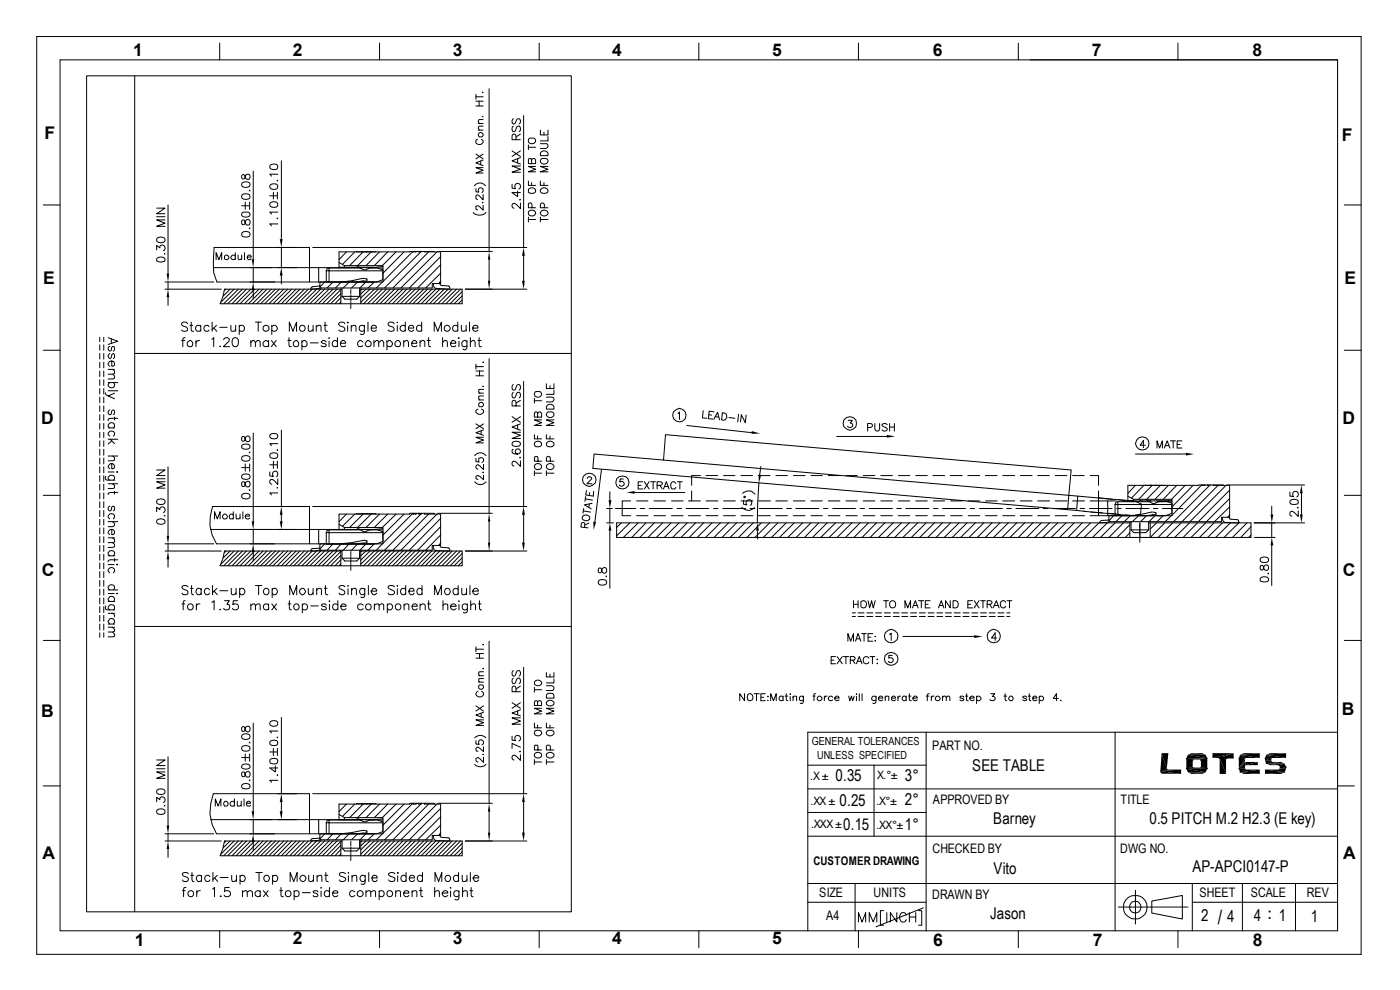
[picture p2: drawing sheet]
<svg xmlns="http://www.w3.org/2000/svg" width="297mm" height="210mm" viewBox="0 0 297 210" stroke-linecap="round" stroke-linejoin="round" font-family="sans-serif">
<defs><g id="words">
<text font-size="4.1" x="258.3" y="195.9">/</text>
<g font-size="3.7">
<text x="28.2" y="11.9">1</text>
<text x="62.1" y="11.9">2</text>
<text x="96.1" y="11.9">3</text>
<text x="129.9" y="11.9">4</text>
<text x="163.8" y="11.9">5</text>
<text x="197.9" y="11.9">6</text>
<text x="231.6" y="11.9">7</text>
<text x="265.7" y="11.9">8</text>
<text x="9.4" y="29.6">F</text>
<text x="284.7" y="29.8">F</text>
<text x="9.2" y="60.3">E</text>
<text x="285.2" y="60.3">E</text>
<text x="8.8" y="89.9">D</text>
<text x="284.8" y="89.9">D</text>
<text x="8.8" y="122.1">C</text>
<text x="284.9" y="122.1">C</text>
<text x="8.7" y="152.1">B</text>
<text x="284.7" y="151.6">B</text>
<text x="9" y="182.2">A</text>
<text x="284.9" y="182.2">A</text>
<text x="28.6" y="200.6">1</text>
<text x="62.1" y="200.2">2</text>
<text x="96.1" y="200.2">3</text>
<text x="129.9" y="200.2">4</text>
<text x="163.8" y="200.2">5</text>
<text x="198" y="200.6">6</text>
<text x="231.9" y="200.6">7</text>
<text x="265.8" y="200.6">8</text>
</g>
<g font-size="3.5">
<text x="177.3" y="165.7">0.35</text>
<text x="192" y="165.7">3°</text>
<text x="206.3" y="163.6">SEE TABLE</text>
<text x="178.1" y="170.9">0.25</text>
<text x="192" y="170.8">2°</text>
<text x="178.9" y="176.1">0.15</text>
<text x="192" y="176.1">1°</text>
<text x="210.7" y="174.9">Barney</text>
<text x="243.8" y="174.8">0.5 PITCH M.2 H2.3 (E key)</text>
<text x="210.8" y="185.3">Vito</text>
<text x="253" y="184.9">AP-APCI0147-P</text>
<text x="210" y="195">Jason</text>
<text x="254.8" y="195.5">2</text>
<text x="260.4" y="195.5">4</text>
<text x="266" y="195.3">4：1</text>
<text x="278.1" y="195.5">1</text>
</g>
<g font-size="2.8">
<text x="197.7" y="159">PART NO.</text>
<text x="197.9" y="170.6">APPROVED BY</text>
<text x="237.7" y="170.6">TITLE</text>
<text x="197.8" y="180.8">CHECKED BY</text>
<text x="237.6" y="180.8">DWG NO.</text>
<text x="173.8" y="190.4">SIZE</text>
<text x="185.3" y="190.4">UNITS</text>
<text x="197.7" y="190.6">DRAWN BY</text>
<text x="254.5" y="190.4">SHEET</text>
<text x="265.4" y="190.4">SCALE</text>
<text x="277.3" y="190.4">REV</text>
<text x="175.3" y="195.2">A4</text>
</g>
<text font-size="2.5" x="172.6" y="183.5">CUSTOMER DRAWING</text>
<g font-size="2.4">
<text x="172.2" y="158.1">GENERAL TOLERANCES</text>
<text x="173.4" y="161">UNLESS SPECIFIED</text>
<text x="171.9" y="165.4">.X ±</text>
<text x="186.1" y="165.3">X.°±</text>
<text x="172" y="170.8">.XX±</text>
<text x="185.9" y="170.7">.X°±</text>
<text x="172" y="175.7">.XXX±</text>
<text x="185.9" y="175.8">.XX°±</text>
</g>
</g></defs>
<g fill="none" stroke="#000" stroke-width=".21">
<path d="M7.8 7.7h281v194.7h-281zM12.7 12.7h271.1v184.7h-271.1zM18.4 16.1h102.8v177.3h-102.8zM28.6 16.1v177.3M46.6 9.1v3.6zM80.5 9.1v3.6M102.4 19.5v.2zM103.8 18.8v34.5M114.4 9.1v3.6M148.3 9.1v3.6M182.1 9.1v3.6M216 9.1v3.6"/>
<path d="M249.9 9.1v3.6M51.4 38.8a1.14 1.14 0 0 1 1.6 .3v.1a1.02 1.02 0 0 1-1.7 0zM51.4 37.1a.52 .52 0 0 0 .3 .9l.3-.5a.52 .52 0 0 1 .8-.4 .52 .52 0 0 1 0 .8 .52 .52 0 0 1-.8-.4l-.1-.2a.36 .36 0 0 0-.5-.2zM53.7 36.3v18.7M57.3 39.2a1.03 1.03 0 0 1 1.6 .3l-.1 .4a1.06 1.06 0 0 1-1.6-.2zM57.3 35.1a1.03 1.03 0 0 1 1.6 .2l-.1 .4a1.06 1.06 0 0 1-1.6-.2zM58.8 38.2v.2zM58.9 37h-1.7l.4 .4M59.7 34.1v16.6M100.6 39.4a1.47 1.47 0 0 1 2.4 0M101 32.7l1.5 1M101 22.5h1.5"/>
<path d="M101 21.5h1.5M101 20.5h1.5M101 20v1M101.3 29.5l-.3 .2v.6a.78 .78 0 0 0 1 .4 .78 .78 0 0 0 .4-1l-.2-.2M101.5 27.6h1M101.5 26.2h1M101.6 28.2a.52 .52 0 0 1 .8 .1 .52 .52 0 0 1-.2 .7h-.6l-.1-.3zM101.6 21.5v1M102 34.2v.8M102.4 24.7l.1 .1h-.2zM102.5 35.6h-1.5l1.5 .5-1.5 .6h1.5M102.5 34l-1.5 .5 1.5 .6"/>
<path d="M102.5 26.8h-.8a.36 .36 0 0 0-.1 .5l.1 .3M102.5 25.4h-.9l-.1 .5 .2 .3M102.5 32.7l-1.5 1M108.6 39.1v.8l.8 .1a.63 .63 0 0 1 0-.9 .63 .63 0 0 1 .9 .1 .63 .63 0 0 1-.2 .9M108.6 32l1.8 1.2M108.9 26.8a.67 .67 0 0 0-.3 .6 .67 .67 0 0 0 .5 .5l.2-.1 .3-.9 .6-.1a.78 .78 0 0 1 0 1.1M108.9 25.2a.59 .59 0 0 0-.3 .6 .59 .59 0 0 0 .5 .5l.2-.2 .4-.8 .5-.1a.7 .7 0 0 1 0 1.1M109.5 29.6l-.1-1-.3-.2-.3 .1-.2 .4v.7h1.8M109.8 33.7v.8M110.4 35.2h-1.8l1.8 .7-1.8 .6h1.8M110.4 33.4l-1.8 .7 1.8 .7M110.4 32l-1.8 1.2"/>
<path d="M110.4 28.4l-.9 .6M111.1 24.5v28M112.1 29.5l.3-.2h.9a.7 .7 0 0 1 .1 1 .7 .7 0 0 1-1 .1l-.3-.3zM112.1 38.4v.9h1.5M112.1 30.7v1M112.1 31.2h1.5M112.8 34l.3-.4 .4 .1 .1 .3v.7h-1.5l.1-1h.5l.1 1M112.8 38.7v.6M113.6 35.3h-1.5l1.5 .6-1.5 .5h1.5M114.6 38.4v.9h1.6M114.6 30.5h1.4a.55 .55 0 0 1 .2 .6 .55 .55 0 0 1-.5 .4h-1.1M114.6 27.6v1h1.6v-1"/>
<path d="M114.7 33.9l.4-.3h.7a.61 .61 0 0 1 .4 .7 .61 .61 0 0 1-.5 .5l-.8-.2a.52 .52 0 0 1-.2-.7zM114.7 32.3a.85 .85 0 0 1 1.1-.3 .85 .85 0 0 1 .4 1h-1.6zM115.4 28v.6M115.4 38.7v.6M116.2 35.3h-1.6l1.6 .6-1.6 .5h1.6M116.2 29v.9h-1.6M9.2 43.5h3.5M33.2 53v-.9l.7 .5a.59 .59 0 0 1 1-.5 .59 .59 0 0 1-.2 1.1M33.2 44.2h1.8l-1.8 1.1h1.8M33.2 46h1.8M33.3 54.8a1.17 1.17 0 0 1 1.7 .2v.2a1.05 1.05 0 0 1-1.4 .3 .45 .45 0 0 1-.3-.7zM33.3 50.5a1.14 1.14 0 0 1 1.7 .3v.2a1.02 1.02 0 0 1-1.8 0z"/>
<path d="M34.9 53.8v.1zM35 46.7h-1.8l1.8 .6-1.8 .7h1.8M35 59.8h10.3M35.6 43.5v14.5M35.6 59.8v1.5M45.3 56.8h20.4M45.4 52.5h20.3v7.3h-19.7l-.7-1.9v-2.1zM45.8 55.1v-1.5l.6 1.5 .6-1.5v1.5M47.6 54.4a.51 .51 0 0 1 .8-.2 .51 .51 0 0 1 0 .8 .51 .51 0 0 1-.8-.1zM49.9 54.4a.51 .51 0 0 0-.8-.2 .51 .51 0 0 0 0 .8 .51 .51 0 0 0 .8-.1M49.9 53.6v1.5M50.5 54.1l.1 .9a.45 .45 0 0 0 .7-.2"/>
<path d="M51.3 54.1v1M51.3 43.6h1.5M51.4 49.4a1.14 1.14 0 0 1 1.6 .2v.2a1.02 1.02 0 0 1-1.7 0zM51.4 46.7a.67 .67 0 0 0 .1 1l.4-.3a.64 .64 0 0 1 .3-.7 .64 .64 0 0 1 .8 0v.6a.51 .51 0 0 1-.5 .5 .51 .51 0 0 1-.5-.6l-.1-.3a.36 .36 0 0 0-.5-.2zM51.4 45.2l.2-.2h1.1a.52 .52 0 0 1 .3 .5 .52 .52 0 0 1-.3 .5 .9 .9 0 0 1-1.4-.6zM51.4 41.4a1.14 1.14 0 0 1 1.6 .2v.2a1.02 1.02 0 0 1-1.7 0zM51.9 53.6v1.5M52 42.9v1.5M52.5 54.5h.8v-.1a.47 .47 0 0 0-.7-.1 .47 .47 0 0 0 0 .7 .47 .47 0 0 0 .7-.1M53 48.3v.2zM53 40.3v.2zM53 42.9v1.5"/>
<path d="M53 59.8h5.3M53.7 56.8v3M57.2 41.5h1.6M57.3 43.1a1.03 1.03 0 0 1 1.6 .2l-.1 .4a1.06 1.06 0 0 1-1.6-.2zM58 40.8v1.4M58.8 46.2v.2zM58.8 40.8v1.4M58.9 47.5h-1.7l.4 .4M58.9 45h-1.7l.4 .4M58.9 52.5h3.8M59.7 52.5v4.3M59.7 58.5v1.7"/>
<path d="M65.7 56.8h1.9v3M66.3 52.5h45.5M67.6 56.8h12.3l1.3 .5v2l-1.3 .5h-14.2M68.9 59.8l-1 1.1M69.2 57.4v2.4M69.8 56.9v.5h-.6M69.8 56.9l-.4 .1-.2 .4M69.8 56.9h6.7M70.7 59.8l-1.3 1.3M71.9 56.7l7.4 .1M71.9 53.4h21.6v6.8h-1.8v.9h-23.8v-1.3h13.3v-3.5h-8.1l-1.2-.6zM71.9 55.7v1.2"/>
<path d="M72.4 59.8l-1.2 1.3M73.1 56.3v.6M73.5 53.4l-1.6 1.7M74.1 59.8l-1.3 1.3M75.3 53.4l-2.7 2.7M75.6 56.3l1.4 .9 .5 .1 .9-.4 2.8-.4M75.6 53.3v.1M75.9 59.8l-1.3 1.3M76.8 53.3v.1M77 53.4l-2.8 2.9M77.6 59.8l-1.2 1.3M77.8 59.2l-.9-.1-2.3 .5-2.3 .2"/>
<path d="M77.8 59.2v.4h-.8l-1.1 .2M77.8 53.3v.1M77.8 59.1v.1M78.1 56.9h3.1M78.7 53.4l-2.8 2.9M79.4 59.8l-1.3 1.3M80.5 53.4l-2.9 2.9M81.1 59.8l-1.3 1.3M81.2 57.4h-11.4v2.4M82.3 53.4l-2.9 2.9M84 53.4l-2.9 2.9M85.7 53.4l-4.5 4.6"/>
<path d="M87.7 53.4l-.1-.1-6.4 6.4M87.7 53.3h.5M88.3 53.3l-.1 .1M88.8 53.3l.1 .1M88.9 53.3h.4M89.4 53.3l-7.8 7.8M90 53.3l2.1 .1M90.9 53.4l-7.5 7.7M92.7 53.4l-7.7 7.7M92.9 53.3h11.5M93.5 54.4l-6.7 6.7M93.5 56.2l-4.9 4.9"/>
<path d="M93.5 58l-3.2 3.1M93.5 59.6l-.5 .6M100.4 45.1a1.92 1.92 0 0 0 2.7 0M101 40v.7l.6 .1a.55 .55 0 0 1 0-.8 .55 .55 0 0 1 .8 .1 .55 .55 0 0 1-.2 .8M102.4 42.9v.2zM102.5 43.6v1l-.8-.8-.3-.2-.4 .1v.6l.3 .2M102.5 41.3v1.1l-.8-.8a.45 .45 0 0 0-.7-.1v.6l.3 .2M103.8 55.1v4.5M109.8 40.5v1.2l-1.2-.8h1.8M110.3 42.3v.2zM110.4 43.1v1.1l-.8-.8a.53 .53 0 0 0-.9-.1l-.1 .5 .5 .4M111.1 54.3v5.3"/>
<path d="M112.1 44.9a.77 .77 0 0 1 1-.4 .77 .77 0 0 1 .4 1 .79 .79 0 0 1-.9 .3 .79 .79 0 0 1-.5-.9zM112.1 40.2a.78 .78 0 0 1 1-.4 .78 .78 0 0 1 .4 1 .92 .92 0 0 1-1.4-.2zM112.1 46.6h1.5M112.1 46.1v1M112.9 44.1l-.1-.9-.2-.1h-.4l-.1 1h1.5M114.6 40.3a.85 .85 0 0 1 1-.5 .85 .85 0 0 1 .6 .8 .85 .85 0 0 1-.9 .4 .85 .85 0 0 1-.7-.7zM114.6 46.6h1.6M114.6 46.1v1M114.7 44.9a.78 .78 0 0 1 1-.3 .78 .78 0 0 1 .5 .9 .83 .83 0 0 1-.9 .3 .83 .83 0 0 1-.7-.7zM115.5 44.1l-.1-.9-.3-.1h-.3l-.2 .3v.7h1.6M285.2 43.5h3.6M9.2 74.3h3.5"/>
<path d="M21.2 71.5v1M21.2 73.2v1.1M21.2 75v1.2M21.2 76.8v1.2M21.2 78.7v1.2M22 71.5v1M22 73.2v1.1M22 75v1.2M22 76.8v1.2M22 78.7v1.2M22.9 71.6l2.1 .8-2.1 .7M22.9 78.4h1.4"/>
<path d="M23.3 73.5l-.4 .3v.2l.4 .5 .2-.1 .3-.9h.4a.73 .73 0 0 1-.2 1M23.3 75a.58 .58 0 0 0-.4 .6 .58 .58 0 0 0 .5 .5l.4-1 .2-.1a.7 .7 0 0 1 0 1.1M23.6 71.9v.9M23.7 76.6v1.1h.2a.54 .54 0 0 0 .4-.5 .54 .54 0 0 0-.3-.5 .64 .64 0 0 0-.9 .1 .64 .64 0 0 0 .2 .9M23.9 78.4l.4 .4-.1 .5-1.3 .1M23.9 79.4l.3 .2v.7l-1.3 .1M28.6 75h92.6M35 61.3h11.9M35.6 63v1.8M38.5 72.2h.7M39.3 71.6l-.4 .1-.1 .3v1.5M39.8 72.6a.62 .62 0 0 1 1.1 .1 .62 .62 0 0 1-.7 .8h-.2a.68 .68 0 0 1-.2-.9z"/>
<path d="M39.8 68.7a.73 .73 0 0 0-1.3 0l.2 .4 .9 .3a.48 .48 0 0 1 .2 .5 .48 .48 0 0 1-.4 .4h-.5l-.4-.3M40.3 69h.6M40.6 68.3v1.6v.3l.5 .1M41.6 72.2v1.3M42.3 72.2a.74 .74 0 0 0-.7 .6M42.6 69.3a.62 .62 0 0 0-.9-.1 .62 .62 0 0 0 0 .9 .62 .62 0 0 0 .9-.1M42.6 69v1.3M44.4 69.3a.62 .62 0 0 0-.9-.1 .62 .62 0 0 0 0 .9 .62 .62 0 0 0 .9-.1M44.9 72l.4-.4v1.9M45 68.3v2M45.3 69.6l.7 .7M45.9 69l-.9 .9"/>
<path d="M46.6 73.5h.2zM46.6 69.4h1.6M47.5 72.1a.61 .61 0 0 1 .6-.5 .61 .61 0 0 1 .5 .5v.3l-1.2 1.1h1.3M48 61.3l-.4 .3M48.8 61.3l-1.4 1.5M49 69l.1 1.2a.65 .65 0 0 0 .9-.3M49.3 72a.68 .68 0 0 1 1.2 0 1.53 1.53 0 0 1-.3 1.5 .74 .74 0 0 1-1-.8zM49.7 61.3l-2.9 2.9M50 69v1.3M50.6 61.3l-3.1 3.1M50.8 69.3a.62 .62 0 0 1 .9-.1 .62 .62 0 0 1 0 .9 .62 .62 0 0 1-.9-.1M50.8 69v2"/>
<path d="M51.4 61.3l-3.1 3.1M52.3 61.3l-3.1 3.1M53.2 72.6l.4-.4h.2l.4 .4v.9M53.2 61.3l-3.1 3.1M53.2 72.2v1.3M53.7 61.6v1.8M54 61.3l-3.1 3.1M54.2 72.6l.4-.4 .5 .2 .1 1.1M54.2 68.3h1.3M54.8 68.3v2M54.9 61.3l-3 3.1M55.8 61.3l-3.1 3.1"/>
<path d="M56.6 61.3l-3 3.1M57 72.6a.66 .66 0 0 0-1-.2 .66 .66 0 0 0 0 1 .66 .66 0 0 0 1-.1M57 72.2v1.3M57.6 61.3l-3.2 3.1M57.6 72.2l1 1.3M57.7 69.3a.63 .63 0 0 1 1 0 .64 .64 0 0 1-.1 .9 .64 .64 0 0 1-.9-.2M57.7 69v2M58.4 61.3l-3.1 3.1M58.6 72.2l-1 1.3M59.3 61.3l-3.2 3.1M60.2 61.3l-3.1 3.1M61 61.3l-3.1 3.1"/>
<path d="M61 72.2h.7M61.3 71.6l.1 1.9h.4M61.4 70.3v-2l.7 2 .8-2v2M61.9 61.3l-3.1 3.1M62.8 61.3l-3.1 3.1M63.6 61.3l-3.1 3.1M64.1 72.6a.62 .62 0 0 1 1 .1 .62 .62 0 0 1-.6 .8l-.4-.2M64.1 72.2v2M64.6 61.3l-3.1 3.1M65.4 69l.1 1.2 .4 .1 .5-.4M65.4 61.3l-3.1 3.1M65.8 72.7h1.7"/>
<path d="M66.3 61.3l-3.2 3.1M66.4 69v1.3M67.1 69.3l.5-.3 .4 .1 .1 1.2M67.1 69v1.3M67.2 61.3l-3.1 3.1M67.9 60.6l-1.6 .2-.3 .2-.1 .3 2.2-.2M68 61.3l-3.1 3.1M68.7 69h.7M68.9 61.3l-3.2 3.1M69 68.3v1.6v.3l.5 .1M69.2 72.6a.61 .61 0 0 0-.5-.4 .61 .61 0 0 0-.6 .4l1.1 .6a.65 .65 0 0 1-1.1 .1M69.8 71.6v.2z"/>
<path d="M69.8 61.3l-3.1 3.1M69.8 72.4v1.1M70.7 61.3l-3.2 3.1M71.5 61.3l-3.1 3.1M71.6 72.6a.63 .63 0 0 0-1.1 .1 .63 .63 0 0 0 .7 .8l.4-.2M71.6 71.6v1.9M72.2 72.8h1.1v-.2a.58 .58 0 0 0-.7-.4 .58 .58 0 0 0-.4 .8l.3 .5h.5l.3-.2M72.3 61.4l-3 3M72.3 62.3l-2.2 2.1M72.3 63.1l-1.2 1.3M72.3 64.1l-.4 .3M72.3 61.3v3.1"/>
<path d="M72.6 61.3h-25l-.3 1.6-.6 1.5h51.3v-3.1h-21.7M72.6 61.1v1.8M72.6 62.9l.6 .6h2.5l.6-.6M72.6 62.9h3.7M73.2 68.7a.71 .71 0 0 0-.8-.4 .71 .71 0 0 0-.6 .5l.4 .4 .8 .2a.51 .51 0 0 1 0 .8 .99 .99 0 0 1-1.2-.2M73.7 68.3l.2 .1-.2 .1zM73.7 69.1v1.2M74.4 61.4v1M74.4 62.6v.2M74.4 62.9v1.1M74.4 64.1v.2M74.4 64.5v.9"/>
<path d="M74.5 69.3l.5-.3 .4 .1 .1 1.2M74.5 69v1.3M76.3 61.1v1.8M76.5 61.3v3.1M76.8 61.3l-.3 .2M77 72.6a.62 .62 0 0 0-1.1 .1 .62 .62 0 0 0 .6 .8l.5-.2M77.3 69v1.5a.51 .51 0 0 1-.3 .5 .51 .51 0 0 1-.5-.1M77.3 69.3a.62 .62 0 0 0-.9-.1 .62 .62 0 0 0 0 .9 .62 .62 0 0 0 .9-.1M77.6 72.6a.42 .42 0 0 1 .4-.4 .42 .42 0 0 1 .4 .2 .62 .62 0 0 1 .2 1 .62 .62 0 0 1-1-.1l-.1-.3zM77.6 61.3l-1.1 1.1M78.1 68.3v2M78.5 61.3l-2 1.9"/>
<path d="M78.7 69.6h1.1a.54 .54 0 0 0-.3-.6 .54 .54 0 0 0-.7 .3 .64 .64 0 0 0 .1 .9 .64 .64 0 0 0 .9-.2M79.3 72.6l.5-.4h.3l.2 .4v.9M79.3 72.2v1.3M79.4 61.3l-2.9 2.8M80.3 61.3l-3.2 3.1M80.3 72.6l.6-.4h.2l.3 .4v.9M81.1 61.3l-3.1 3.1M82 61.3l-3.1 3.1M82.1 72.6a.62 .62 0 0 1 1.1 .1 .62 .62 0 0 1-.7 .8l-.4-.2M82.1 72.2v2M82.8 61.3l-3 3.1M83.6 68.7a.67 .67 0 0 0-.7-.4 .67 .67 0 0 0-.6 .5l.2 .3 .9 .3a.51 .51 0 0 1 0 .8 .9 .9 0 0 1-1.1-.2"/>
<path d="M83.7 61.3l-3.1 3.1M84.3 68.3v.2zM84.3 69.1v1.2M84.6 61.3l-3.1 3.1M85.5 61.3l-3.2 3.1M85.6 72.6l.5-.4h.3l.3 .4v.9M85.6 72.2v1.3M86 69.3a.62 .62 0 0 0-.9-.1 .62 .62 0 0 0 0 .9 .62 .62 0 0 0 .9-.1M86 68.3v2M86.3 61.3l-3 3.1M86.7 69.6h1.1l-.1-.4a.62 .62 0 0 0-.9 0 .62 .62 0 0 0 .1 .9 .62 .62 0 0 0 .9-.1M87.2 61.3l-3.1 3.1"/>
<path d="M87.3 72.8h1.1v-.2a.58 .58 0 0 0-.7-.4 .58 .58 0 0 0-.4 .8l.3 .5h.5l.3-.2M88.1 61.3l-3.1 3.1M89 61.3l-3.1 3.1M89.1 72.6l.4-.4h.4l.2 .4v.9M89.1 72.2v1.3M89.5 69.3a.62 .62 0 0 0-1-.1 .62 .62 0 0 0 0 .9 .62 .62 0 0 0 1-.1M89.5 68.3v2M89.9 61.3l-3.2 3.1M90.6 72.2h.7M90.7 61.3l-3.1 3.1M90.9 71.6v1.6l.1 .3h.4M91.6 61.3l-3.1 3.1"/>
<path d="M91.9 60.2l.2 .8 .4 .2 2.9 .1-.1-.6-1.8-.2-.2-.3M92.1 70.3v-2l.8 2 .7-2v2M92.5 61.3l-3.1 3.1M93.3 61.3l-3.1 3.1M93.9 72.6l.4-.4h.4l.2 .4v.9M93.9 71.6v1.9M94.2 61.3l-3.1 3.1M95.1 61.3l-3.2 3.1M95.6 72.8h1.1a.57 .57 0 0 0-.7-.6 .57 .57 0 0 0-.4 .8l.2 .5h.7l.2-.2M95.9 61.3l-3 3.1M96.9 61.3l-3.2 3.1M97.1 69.3a.62 .62 0 0 0-.9-.1 .62 .62 0 0 0 0 .9 .62 .62 0 0 0 .9-.1"/>
<path d="M97.1 68.3v2M97.2 71.7h.3zM97.4 72.4v1.1M97.7 61.3l-3.1 3.1M97.9 69l.1 1.2a.65 .65 0 0 0 .9-.3M98 61.8l-2.5 2.6M98 62.8l-1.6 1.6M98 63.6l-.8 .8M98.7 61.3h13.1M98.9 69v1.3M99.1 72.2l-.1 1.8-.3 .2-.5-.2M99.1 72.6a.63 .63 0 0 0-1.1 .1 .63 .63 0 0 0 .7 .8l.4-.2"/>
<path d="M99.6 68.3v2M99.8 72.6l.5-.4h.2l.3 .4v.9M99.8 71.6v1.9M100.3 69.6h1.1a.54 .54 0 0 0-.4-.6 .54 .54 0 0 0-.6 .3 .64 .64 0 0 0 .1 .9 .64 .64 0 0 0 .9-.2M101 77.3v1M101 79.7h1.6M101 78.7h1.6M101 77.8h1.6M101.4 72.2h.7M101.6 71.6l.1 1.9h.5M101.7 78.7v1M102.5 76.8v.1z"/>
<path d="M103.8 76.1v32.8M285.2 74.3h3.6M21.2 80.6v1.1M21.2 82.4v1.2M21.2 84.2v1.2M21.2 86.1v1.2M21.2 88v1.2M21.2 89.8v1.2M21.2 91.7v1.1M21.2 93.5v1.2M21.2 95.3v1.3M21.2 97.2v1.2"/>
<path d="M21.2 99v1.3M22 80.6v1.1M22 82.4v1.2M22 84.2v1.2M22 86.1v1.2M22 88v1.2M22 89.8v1.2M22 91.7v1.1M22 93.5v1.2M22 95.3v1.3M22 97.2v1.2M22 99v1.3"/>
<path d="M22.4 83.3a.67 .67 0 0 0 .5 .7M22.9 81.2h2.1M22.9 82.9h2.1M22.9 90.8h1.4M22.9 93.2h2.1M22.9 96.7h2.1M23.3 81.2a.64 .64 0 0 0-.1 .9 .64 .64 0 0 0 1-.1 .6 .6 0 0 0-.2-.8M23.3 87l-.4 .4v.2l.4 .4 .2-.1 .3-.9h.2a.63 .63 0 0 1 0 1M23.3 90.8a.64 .64 0 0 1 0-1.1 .64 .64 0 0 1 1 .5l-.3 .6M23.3 92.5l-.4-.3a.66 .66 0 0 1 .8-.8 .66 .66 0 0 1 .5 .9l-.2 .2M23.4 93.2l.9 .9M23.7 98.3v1.1h.2a.54 .54 0 0 0 .4-.4 .54 .54 0 0 0-.3-.6 .64 .64 0 0 0-.8 .1 .64 .64 0 0 0-.1 .8l.2 .1"/>
<path d="M23.7 93.5l-.8 .7M23.9 96.7l.4 .5-.1 .5h-1.3M24.3 83.4l-1.4 .6 1.4 .6M24.3 88.5v.6M25 88.7h-1.6l-.5 .3v.2M33.2 99.7h1.8l-1.8 1.2h1.8M35.6 99v14.7M51.3 99.2h1.5M51.4 96.9a1.14 1.14 0 0 1 1.6 .3v.1a1.02 1.02 0 0 1-1.7 0zM51.4 94.4a1.22 1.22 0 0 1 1.6 .2v.2a1.02 1.02 0 0 1-1.7 0zM51.4 92.7a.67 .67 0 0 0 .1 .9l.4-.3a.64 .64 0 0 1 .3-.7 .64 .64 0 0 1 .8 .1v.6a.51 .51 0 0 1-.5 .4 .51 .51 0 0 1-.5-.5l-.1-.4a.36 .36 0 0 0-.5-.1zM52 98.4v1.5"/>
<path d="M53 95.9v.2zM53 98.4v1.5M53.7 91.9v18.7M57.2 98.6h1.6M57.3 96.3a1.03 1.03 0 0 1 1.6 .3l-.1 .4a1.06 1.06 0 0 1-1.6-.3zM57.3 92.2a1.06 1.06 0 0 1 1.6 .2l-.1 .4a1.06 1.06 0 0 1-1.6-.2zM58 97.8v1.6M58.8 95.4v.1zM58.8 97.8v1.6M58.9 94.1h-1.7l.4 .4M59.7 91.3v16.1M100.7 96.6a1.47 1.47 0 0 1 2.4 0"/>
<path d="M101 97.2v.7l.6 .1v-.8a.57 .57 0 0 1 .9 0 .57 .57 0 0 1-.3 .9M101 89.9l1.6 1M101.4 86.8l-.4 .2a.76 .76 0 0 0 .4 .8 .76 .76 0 0 0 .9-.1l.3-.2v-.4l-.4-.3M101.6 85.6a.52 .52 0 0 1 .8-.1 .52 .52 0 0 1-.1 .8h-.6l-.1-.2zM101.6 84.8h1M101.6 83.4h1M102.1 91.4v.8M102.5 81.9l.1 .1h-.2zM102.6 98.5v1.1l-1.1-1a.47 .47 0 0 0-.6 .4 .47 .47 0 0 0 .5 .5M102.6 92.8h-1.6l1.6 .5-1.6 .6h1.6M102.6 91.2l-1.6 .6 1.6 .5M102.6 84l-1 .1v.5l.2 .2"/>
<path d="M102.6 82.6l-1 .1v.4l.2 .3M102.6 89.9l-1.6 1M108.6 88.4l1.8 1.2M108.7 93.9a1.14 1.14 0 0 1 1.7 .2v.1a1.02 1.02 0 0 1-1.8 0zM108.9 95.3a.52 .52 0 0 0-.2 .8 1.02 1.02 0 0 0 1.7-.4 .55 .55 0 0 0-.6-.5 .55 .55 0 0 0-.5 .5 .55 .55 0 0 0 .5 .6M108.9 83.2a.67 .67 0 0 0-.3 .7 .67 .67 0 0 0 .5 .5l.2-.2 .3-.8 .6-.2a.78 .78 0 0 1 0 1.2M108.9 81.6a.67 .67 0 0 0-.3 .6 .67 .67 0 0 0 .5 .6l.2-.2 .3-.9 .6-.1a.78 .78 0 0 1 0 1.2M109.5 86.1l-.1-1-.3-.2-.3 .1-.2 .3v.8h1.8M109.8 90.2v.8M110.3 97v.2zM110.4 97.7v1.2l-.8-.8a.53 .53 0 0 0-.9-.1l-.1 .5 .5 .3M110.4 91.7h-1.8l1.8 .6-1.8 .7h1.8"/>
<path d="M110.4 89.9l-1.8 .7 1.8 .7M110.4 88.4l-1.8 1.2M110.4 84.9l-.9 .6M111.1 80.9v26.5M113.4 92.2v.9h1.5M113.4 84.5v1M113.4 99.9v1M113.4 85h1.5M113.5 93.8a.76 .76 0 0 1 1-.2 .76 .76 0 0 1 .3 .9 .92 .92 0 0 1-1.4-.1zM113.5 83.1h1.1a.71 .71 0 0 1 .1 .9 .71 .71 0 0 1-.9 .2 .71 .71 0 0 1-.3-.9zM114 87.8a.46 .46 0 0 1 .6-.4l.3 .4v.7h-1.5l.1-1 .3-.1 .2 .1v1M114 92.5v.6"/>
<path d="M114.1 97.8l-.1-.9h-.5l-.1 .9h1.5M114.9 89.1h-1.5l1.5 .6-1.5 .6h1.5M115.9 94a.85 .85 0 0 1 .9-.4 .85 .85 0 0 1 .7 .8 .85 .85 0 0 1-.9 .4 .85 .85 0 0 1-.7-.8zM115.9 92.2v.9h1.6M115.9 84.2h1.4a.55 .55 0 0 1 .2 .6 .55 .55 0 0 1-.4 .5h-1.2M115.9 81.4v1h1.6v-1M115.9 99.9v1M116 98.7a.79 .79 0 0 1 1-.3 .79 .79 0 0 1 .4 .9 .79 .79 0 0 1-.9 .3 .79 .79 0 0 1-.5-.9zM116 87.6l.3-.2h.8a.61 .61 0 0 1 .4 .6 .61 .61 0 0 1-.6 .6l-.7-.2a.52 .52 0 0 1-.2-.8zM116.2 85.9a.85 .85 0 0 1 .9 0 .85 .85 0 0 1 .4 .9h-1.6v-.5zM116.7 81.8v.6M116.7 92.5v.6"/>
<path d="M116.8 97.8l-.1-.8-.2-.2-.4 .1-.2 .3v.6h1.6M117.5 89.1h-1.6l1.6 .6-1.6 .6h1.6M117.5 82.8v.9h-1.6M126 96.3l100.7 8.8-.2 3-100.7-8.7zM127.6 99.6l-1.4 11.1M140.8 97.6l.4-5.4 86 7.5-.5 5.4M143.8 87.7l.3-.3v1.6M145.7 90.3l13.8 1.5M149.2 87.1l-.2 1.5 .9 .1M150.4 88l.6 .1M151.5 87.4l-1-.2-.2 1.6 1 .1M151.5 88.9l.7-1.4 .5 1.6"/>
<path d="M151.7 88.4l.8 .1M153.2 87.5l.6 .1a.83 .83 0 0 1 .4 .8 .83 .83 0 0 1-.6 .8l-.5-.1zM154.6 88.6l1.3 .1M156.7 87.9l-.2 1.6M158.3 88.1l-.2 1.6-.8-1.7-.2 1.5M161.4 98.9l-.2 1.8M177.5 92.6h10.6M180 89.2h.8l-.4 .5a.47 .47 0 0 1 .5 .5 .47 .47 0 0 1-.5 .5l-.6-.3M184.1 90.7l.8-.1 .2-.3-.1-.3-.9-.2v1.6M185.6 89.8v1.1a.51 .51 0 0 0 .5 .5 .51 .51 0 0 0 .5-.5v-1.1M188.2 90.1a.61 .61 0 0 0-.6-.3 .61 .61 0 0 0-.5 .5l1.1 .6a.6 .6 0 0 1-.4 .5 .6 .6 0 0 1-.7-.2M188.7 89.8v1.6"/>
<path d="M188.7 90.6h1M189.7 89.8v1.6M240.9 96.3h10.7M243 94.4h-1.1l.7-1v1.6M245.4 95v-1.5l.6 1.5 .6-1.5v1.5M247 95l.6-1.5 .6 1.5M247.2 94.5h.7M248.3 93.5h1.1M248.9 93.5v1.5M249.7 94.3h.6M250.7 93.5h-1v1.5h1M9.2 105.1h3.5"/>
<path d="M21.2 100.9v1.2M21.2 102.7v1.3M21.2 104.6v1.2M21.2 106.4v1.3M21.2 108.3v1.3M21.2 110.2v1.2M21.2 112v1.2M21.2 113.8v1.3M21.2 115.7v1.3M21.2 117.6v1.2M21.2 119.4v1.2M22 100.9v1.2"/>
<path d="M22 102.7v1.3M22 104.6v1.2M22 106.4v1.3M22 108.3v1.3M22 110.2v1.2M22 112v1.2M22 113.8v1.3M22 115.7v1.3M22 117.6v1.2M22 119.4v1.2M22.4 101v.6l.1 .2 1.8 .1M22.9 100.1h1.3"/>
<path d="M22.9 102.6h2.1M22.9 110.7h2.1M22.9 114.1h1.4M22.9 117.9h1.4M22.9 119.8h1.3M23.3 101.9l-.4-.3a.66 .66 0 0 1 .8-.8 .66 .66 0 0 1 .5 .9l-.2 .2M23.3 107.4l-.4 .3v.3l.4 .4 .2-.1 .3-.9h.2a.6 .6 0 0 1 0 1M23.3 110.1a.64 .64 0 0 1-.1-1 .64 .64 0 0 1 1 .1 .64 .64 0 0 1-.2 .9M23.3 117.9a.64 .64 0 0 1-.1-1 .64 .64 0 0 1 1 .2 .6 .6 0 0 1-.2 .8M23.7 112.3v1.1h.2a.54 .54 0 0 0 .4-.4 .54 .54 0 0 0-.3-.6 .64 .64 0 0 0-.9 .1 .64 .64 0 0 0 .2 .9M23.9 102.6l.4 .4-.1 .5-1.3 .1M23.9 110.7l.4 .4-.1 .4-.3 .2h-1"/>
<path d="M23.9 114.1l.3 .2v.7l-1.3 .1M23.9 115.1l.3 .3v.6l-1.3 .1M24.3 104.2v.6M24.3 118.5v.6M24.7 100.1h.3zM24.7 119.8h.3zM25 104.5h-1.6l-.5 .2v.2M25 118.7h-1.6l-.5 .3v.2M33.2 108.5v-.9l.7 .5a.59 .59 0 0 1 1-.4 .59 .59 0 0 1-.2 1M33.2 101.6h1.8M33.3 110.3a1.14 1.14 0 0 1 1.7 .3v.1a1.07 1.07 0 0 1-1.8 0zM33.3 106.1a1.14 1.14 0 0 1 1.7 .2v.2a1.02 1.02 0 0 1-1.8 0z"/>
<path d="M34.9 109.3v.2zM35 102.2h-1.8l1.8 .7-1.8 .6h1.8M35 116.9h11.9M35 115.4h10.3M35.6 115.4v1.5M35.6 118.7v1.6M44.7 112.3h21M45.1 107.4h20.6v8h-19.8a8.6 8.6 0 0 1-.8-8zM45.5 110.1v-1.6l.6 1.6 .6-1.6v1.6M47.3 109.3a.53 .53 0 0 1 .8 0 .53 .53 0 0 1-.1 .8h-.5a.55 .55 0 0 1-.2-.8zM48 116.9l-.4 .3M48.8 116.9l-1.4 1.4"/>
<path d="M49.5 109.3a.49 .49 0 0 0-.7-.1 .49 .49 0 0 0-.1 .7l.1 .2h.6l.1-.2M49.5 108.5v1.6M49.7 116.9l-2.9 2.9M50.1 109.1l.1 1h.5l.2-.3M50.6 116.9l-3.1 3.1M50.9 109.1v1M51.4 104.9a1.14 1.14 0 0 1 1.6 .3v.1a1.02 1.02 0 0 1-1.7 0zM51.4 102.3a.67 .67 0 0 0 .1 .9l.4-.2a.64 .64 0 0 1 .3-.8 .64 .64 0 0 1 .8 .1v.6a.51 .51 0 0 1-.5 .4 .51 .51 0 0 1-.5-.5l-.1-.4a.36 .36 0 0 0-.5-.1zM51.4 100.8a1.14 1.14 0 0 1 1.6 .2v.2a1 1 0 0 1-1.4 .4 .53 .53 0 0 1-.2-.8zM51.4 116.9l-3.1 3.1M51.5 108.5v1.6M52 109.5h1a.5 .5 0 0 0-.8-.4 .5 .5 0 0 0-.1 .8l.2 .2h.5l.2-.2"/>
<path d="M52.3 116.9l-3.1 3.1M53 103.9v.2zM53 115.4h5.3M53.2 116.9l-3.1 3.1M53.7 112.3v3.1M53.7 117.1v1.8M54 116.9l-3.1 3.1M54.9 116.9l-3 3.1M55.8 116.9l-3.1 3.1M56.6 116.9l-3 3.1M57.2 100.1v.9h.8a.63 .63 0 0 1 0-.9 .63 .63 0 0 1 .9 .1 .63 .63 0 0 1-.2 .9M57.6 116.9l-3.2 3.1"/>
<path d="M58.4 116.9l-3.1 3.1M58.8 103.4v.1zM58.9 104.6h-1.7l.4 .4M58.9 101.6v1.2l-.7-.9a.53 .53 0 0 0-.9 0l-.1 .5 .5 .3M58.9 107.4h6.1M59.3 116.9l-3.2 3.1M59.7 109.2v1.4M60.2 116.9l-3.1 3.1M61 116.9l-3.1 3.1M61.9 116.9l-3.1 3.1M62.8 116.9l-3.1 3.1M63.6 116.9l-3.1 3.1"/>
<path d="M64.6 116.9l-3.1 3.1M65.4 116.9l-3.1 3.1M65.7 112.3h1.9v3.1M66.3 116.9l-3.2 3.1M66.3 107.4h45.5M67.2 116.9l-3.1 3.1M67.6 112.3h12.3l1.3 .5v2.1l-1.3 .5h-14.2M67.9 116.2l-1.6 .2-.3 .1-.1 .4 2.2-.2M68 116.9l-3.1 3.1M68.9 116.9l-3.2 3.1M68.9 115.4l-1 1.1M69.2 115.4h10.1"/>
<path d="M69.2 113v2.4M69.8 112.4v.6h-.6M69.8 112.4l-.4 .2-.2 .4M69.8 116.9l-3.1 3.1M69.8 112.4h6.7M70.7 116.9l-3.2 3.1M70.7 115.4l-1.3 1.3M71.5 116.9l-3.1 3.1M71.9 109.1h15v-.2h.7v.2h.7v-.2h.5v.2h.6v-.2h.6v.2h3.5v6.6h-1.8v1h-23.8v-1.3h13.3v-3.5h-8.1l-1.2-.7zM71.9 112.3h7.4M71.9 111.2v1.2M72.3 117l-3 3"/>
<path d="M72.3 117.8l-2.2 2.2M72.3 118.7l-1.2 1.3M72.3 119.6l-.4 .4M72.3 116.9v3.1M72.4 115.4l-1.2 1.3M72.6 116.9h-25l-.3 1.6-.6 1.5h51.3v-3.1h-21.7M72.6 116.7v1.7M72.6 118.4l.6 .6h2.5l.6-.6M72.6 118.4h3.7M73.1 111.9v.5M73.5 109.1l-1.6 1.6M74.1 115.4l-1.3 1.3"/>
<path d="M74.4 117v1M74.4 118.2v.1M74.4 118.5v1M74.4 119.7v.2M75.3 109.1l-2.7 2.5M75.6 111.9l1.4 .8 .5 .1 .9-.4 2.8-.3M75.9 115.4l-1.3 1.3M76.3 116.7v1.7M76.5 116.9v3.1M76.8 116.9l-.3 .2M76.8 109v.1M77 109.1l-2.8 2.8"/>
<path d="M77.6 116.9l-1.1 1M77.6 115.4l-1.2 1.3M77.8 109l.9 .1-2.8 2.8M77.8 114.8l-.4-.2-5.1 .8M77.8 114.8v.4l-1.9 .2M77.8 109l-2.2 .1M77.8 109v.1M77.8 114.7v.1M78.1 112.4h3.1M78.5 116.9l-2 1.9M78.7 109l1.1 .1M79.4 116.9l-2.9 2.8"/>
<path d="M79.4 115.4l-1.3 1.3M80.3 116.9l-3.2 3.1M80.5 109.1l-2.9 2.8M81.1 116.9l-3.1 3.1M81.1 115.4l-1.3 1.3M81.2 113h-11.4v2.4M82 116.9l-3.1 3.1M82.3 109.1l-2.9 2.8M82.8 116.9l-3 3.1M83.7 116.9l-3.1 3.1M84 109.1l-2.9 2.8M84.6 116.9l-3.1 3.1"/>
<path d="M85.5 116.9l-3.2 3.1M85.7 109.1l-4.5 4.4M86.3 116.9l-3 3.1M87.2 116.9l-3.1 3.1M87.7 109.1l-.1-.2-6.4 6.4M87.7 108.9h.5M88.1 116.9l-3.1 3.1M88.3 108.9l-.1 .2M88.8 108.9l.1 .2M88.9 108.9h.4M89 116.9l-3.1 3.1M89.4 108.9l-7.8 7.8"/>
<path d="M89.9 116.9l-3.2 3.1M90 108.9h2.1v.2M90.7 116.9l-3.1 3.1M90.9 109.1l-7.5 7.6M91.6 116.9l-3.1 3.1M91.9 115.7a1.21 1.21 0 0 0 .6 1.1l2.9 .1-.1-.5-.2-.2-1.6-.2-.2-.3M92.5 116.9l-3.1 3.1M92.7 109.1l-7.7 7.6M92.9 108.9h11.5M93.3 116.9l-3.1 3.1M93.5 110l-6.7 6.7M93.5 111.7l-4.9 5"/>
<path d="M93.5 113.5l-3.2 3.2M93.5 115.2l-.5 .5M94.2 116.9l-3.1 3.1M95.1 116.9l-3.2 3.1M95.9 116.9l-3 3.1M96.9 116.9l-3.2 3.1M97.7 116.9l-3.1 3.1M98 117.4l-2.5 2.6M98 118.3l-1.6 1.7M98 119.2l-.8 .8M98.7 116.9h13.1M100.7 102.2a1.47 1.47 0 0 0 2.4 0"/>
<path d="M102.5 100.1v.2zM102.6 100.8v1l-.8-.8-.5-.1-.3 .1v.5l.4 .2M103.8 110.7v4.4M111.1 109.2v5.9M113.4 100.4h1.5M115.9 100.4h1.6M123.7 109.5a.85 .85 0 0 1 .9-.2 .85 .85 0 0 1 .5 .9 .95 .95 0 0 1-1.6-.3zM123.7 108.4l1.6 .2M123.8 107.9l-.1 1M124 111.9v-1h-.6l-.2 .9 1.6 .2M124.2 105.8l1.5 .3M124.2 105.3l-.1 1"/>
<path d="M124.4 104.1l-.2 .9 1.7 .2v-1M124.6 101.5a.47 .47 0 0 1 .5-.4 .47 .47 0 0 1 .4 .5l-1 1h1.1M124.9 111l-.8 .4M125 106.9l-.1 .7M125.1 104.5l-.1 .6M125.6 106.8l-1.6 .3 1.4 .8M128.7 110.9h1.4M128.7 107.9h1.2M129.4 104.3v1.8M129.4 107.9v3M129.4 112.6v12.2M130.6 107.9h4.3"/>
<path d="M131.8 110.9l-1 1M132.2 101.6h-.6l-.1 .7a.54 .54 0 0 1 .8 0 .54 .54 0 0 1-.1 .8 .54 .54 0 0 1-.8-.2M133.6 110.9l-2.8 2.8M133.8 106.3h-1.8v3.1h1.8M134.6 104.5h10.7M135 106.3h2.5M135 109.4h2.5M135.4 110.9l-3.2 3.1M135.4 103h.6M135.8 107.9h1M136.4 102.2h-1v1.5h1M136.7 102.2l1 1.5"/>
<path d="M137 110.9l-3 3.1M137.7 102.2l-1 1.5M137.7 107.9h4.9M138 102.2h1.1M138.6 102.2v1.5M138.7 106.3h2.5M138.7 109.4h2.5M138.8 110.9l-3.1 3.1M139.4 103l.9-.1 .2-.5-.4-.2h-.7v1.5M140 103l.5 .7M140.6 110.9l-3.1 3.1M140.8 103.7l.6-1.5 .5 1.5"/>
<path d="M141 103.2h.8M142.4 110.9l-3.2 3.1M142.5 106.3h2.4M142.5 109.4h2.4M143.4 102.5a.57 .57 0 0 0-.7-.3 .57 .57 0 0 0-.4 .6l.2 .9h.6l.3-.3M143.6 107.9h1M143.7 102.2h1M144.1 110.9l-3.2 3.1M144.2 102.2v1.5M145.5 107.9h4.9M145.8 110.9l-3.1 3.1M146 106.3h2.6"/>
<path d="M146 109.4h2.6M146.7 104.1v2.2M147.6 110.9l-3.1 3.1M148.6 100.9h-1.9v2.1M149.3 110.9l-3.1 3.1M149.8 106.3h2.5M149.8 109.4h2.5M149.8 100.9h2.4M151 110.9l-3.1 3.1M151.4 107.9h.9M152.8 110.9l-3.1 3.1M153.3 107.9h4.9"/>
<path d="M153.5 106.3h2.5M153.5 109.4h2.5M153.5 100.9h2.4M154.6 110.9l-3.1 3.1M156.3 110.9l-3.1 3.1M157.2 106.3h2.5M157.2 109.4h2.5M157.2 100.9h2.4M157.4 107.6a1.89 1.89 0 0 0 2.7 .1M157.5 104.6a1.76 1.76 0 0 1 2.6 .2M157.8 105.4l.1-.2 .2 .1-.1 .3zM157.8 106.1l-.1 .8 .8 .2a.64 .64 0 0 1-.1-1 .64 .64 0 0 1 1 .2 .64 .64 0 0 1-.3 .9"/>
<path d="M158 110.9l-3.1 3.1M159.1 107.9h1M159.8 110.9l-3.1 3.1M160.7 112.6v1.7M160.9 106.3h2.5M160.9 109.4h2.5M160.9 100.9h2.5M161 102.4l-.3 8.5M161.1 107.9h4.8M161.5 110.9l-3 3.1M163.3 110.9l-3.2 3.1M164.6 106.3h2.4"/>
<path d="M164.6 109.4h2.4M164.6 100.9h2.4M165 110.9l-3.1 3.1M166.8 110.9l-3.1 3.1M166.9 107.9h1M168.3 106.3h2.5M168.3 109.4h2.5M168.3 100.9h2.5M168.5 110.9l-3.1 3.1M168.8 107.9h4.9M170.3 110.9l-3.2 3.1M172 110.9l-3.1 3.1"/>
<path d="M172 106.3h2.5M172 109.4h2.5M172 100.9h2.5M173.7 110.9l-3 3.1M174.7 107.9h.9M175.5 110.9l-3.1 3.1M175.7 106.3h2.5M175.7 109.4h2.5M175.7 100.9h2.5M176.7 107.9h4.8M177.2 110.9l-3.1 3.1M179 110.9l-3.1 3.1"/>
<path d="M179.5 106.3h2.4M179.5 109.4h2.4M179.5 100.9h2.4M180.7 110.9l-3.1 3.1M182.5 110.9l-3.1 3.1M182.5 107.9h.9M183.1 106.3h2.5M183.1 109.4h2.5M183.1 100.9h2.5M184.2 110.9l-3.1 3.1M184.4 107.9h4.9M185.9 110.9l-3 3.1"/>
<path d="M186.9 106.3h2.4M186.9 109.4h2.4M186.9 100.9h2.4M187.7 110.9l-3.1 3.1M189.5 110.9l-3.1 3.1M190.2 107.9h1M190.6 106.3h2.4M190.6 109.4h2.4M190.6 100.9h2.4M191.2 110.9l-3.1 3.1M192.2 107.9h4.9M192.9 110.9l-3.1 3.1"/>
<path d="M194.3 106.3h2.4M194.3 109.4h2.4M194.3 100.9h2.4M194.7 110.9l-3.1 3.1M196.5 110.9l-3.2 3.1M197.9 100.9h2.5M198 106.3h2.4M198 109.4h2.4M198.1 107.9h.9M198.2 110.9l-3.1 3.1M199.9 110.9l-3.1 3.1M200 107.9h4.8"/>
<path d="M201.6 100.9h2.5M201.7 110.9l-3.1 3.1M201.7 106.3h2.4M201.7 109.4h2.4M203.5 110.9l-3.2 3.1M205.1 110.9l-3.1 3.1M205.3 100.9h2.6M205.4 106.3h2.5M205.4 109.4h2.5M205.8 107.9h1M206.9 110.9l-3.1 3.1M207.8 107.9h4.8"/>
<path d="M208.7 110.9l-3.1 3.1M209 100.9h2.5M209.1 106.3h2.4M209.1 109.4h2.4M210.4 110.9l-3.1 3.1M212.1 110.9l-3.1 3.1M212.7 106.3h2.6M212.7 109.4h2.6M212.7 100.9h2.6M213.6 107.9h1M213.9 110.9l-3.1 3.1M215.5 107.9h4.9"/>
<path d="M215.7 110.9l-3.1 3.1M216.5 106.3h2.4M216.5 109.4h2.4M216.5 100.9h2.4M217.4 110.9l-3.2 3.1M219.1 110.9l-3.1 3.1M220.1 106.3h2.6M220.1 109.4h2.6M220.1 100.9h2.5M220.9 110.9l-3.1 3.1M221.3 107.9h1M222.7 110.9l-3.2 3.1"/>
<path d="M223.3 107.9h4.8M223.9 106.3h2.5M223.9 109.4h2.5M223.9 100.9h2.4M224.4 110.9l-3.2 3.1M226.1 110.9l-3.1 3.1M226.5 108.1l1.9 .2M226.7 105.1l1.9 .1-.2 3.1M227.5 106.3h2.6M227.5 109.4h2.6M227.5 100.9h2.5M227.9 110.9l-3.1 3.1"/>
<path d="M228.4 108.3l1.8 .2M228.6 105.2l12.3 1.1 1.2 .6-.1 2.2-1.4 .3-1.8-.2M229.2 107.9h.9M229.6 110.9l-3 3.1M229.9 108.5l10.1 .8M231.1 107.9h4.8M231.3 100.9h1.7v2.1M231.3 106.3h1.7M231.4 110.9l-3.2 3.1M231.4 108.6l2.5 .2M233 105.6l3 .3M233 106.3v3.1h-1.7"/>
<path d="M233 106.3h2v3.1M233 104.1v2.2M233.1 110.9l-3.1 3.1M234.9 110.9l-3.1 3.1M235 106.3h1.8M235.2 108.9l2.4 .2M235.2 110.2l-1.6 .2-.2 .2-.1 .3 2.2-.2M236.3 109.4l-1.1 1.1M236.6 107v2.4M236.6 110.9l-3.1 3.1M236.9 107.9h.9M237.2 106.4v.6h-.6"/>
<path d="M237.2 106.4l-.5 .2-.1 .4M237.2 106.4h6.7M237.2 106l3.1 .3M238 109.4l-1.3 1.3M238.1 106.3h9.2l1.3 .5v2.1l-1.3 .5h-14.3M238.3 110.9l-3.1 3.1M238.8 107.9h5M239.3 103h21.6v6.7h-1.7v1h-24v-1.3h13.4v-3.5h-8.1l-1.2-.7zM239.3 105.2v1.2M239.7 111.3l-2.7 2.7M239.7 113l-.9 1M239.7 110.9v3.1"/>
<path d="M239.8 109.4l-1.3 1.3M239.9 112.4h3.8M239.9 110.9h-109.1v3.1h134.6v-3.1h-21.7M239.9 112.4l.6 .6h2.6l.6-.6M239.9 110.7v1.7M240.5 105.9v.5M240.9 103l-1.6 1.6M241.6 109.4l-1.4 1.3M241.8 110.9v3.1M241.8 114.1v.9M242.7 103l-2.7 2.7M243 105.9l1.4 .9h.5l.8-.4 2.9-.3"/>
<path d="M243 102.9v.1M243.2 109.4l-1.2 1.3M243.7 110.7v1.7M244 110.9v3.1l3.1-3.1M244.2 102.9v.1M244.4 103l-2.8 2.9M244.7 107.9h1M245 109.4l-1.2 1.3M245.2 108.8l-.9-.2-2.3 .5-2.3 .3M245.2 108.8v.4l-.7-.1-1.2 .3M245.2 102.9v.1M245.2 108.7v.1"/>
<path d="M245.4 110.9l-1.4 1.3M245.5 106.4h3.1M246.2 103l-3 2.9M246.6 107.9h4.3M246.7 109.3v.1M246.8 109.4l-1.4 1.3M247.9 103l-2.9 2.9M248.5 109.4l-1.3 1.3M248.6 107h-11.4v2.4M248.8 110.9l-3.1 3.1M249.6 103l-2.8 2.9M250.6 110.9l-3.2 3.1"/>
<path d="M251.4 103l-2.9 2.9M252.3 110.9l-3.1 3.1M253.1 103l-4.5 4.5M254 110.9l-3 3.1M255.1 103l-.2-.1-6.3 6.4M255.1 102.9h.4M255.6 102.9l-.1 .1M255.8 110.9l-3.1 3.1M256.1 102.9l.1 .1M256.2 102.9h.4M256.7 102.9l-7.7 7.8M257.4 102.9l2.2 .1"/>
<path d="M257.6 110.9l-3.1 3.1M258.4 103l-7.7 7.7M259.2 109.7a1.3 1.3 0 0 0 .7 1.1l2.9 .1M259.3 110.9l-3.1 3.1M260.1 103l-7.7 7.7M260.3 102.9h16.5M260.7 109.7l.2 .4 1.8 .2 .1 .6M260.9 104l-6.7 6.7M260.9 105.7l-5 5M260.9 107.5l-3.3 3.2M260.9 109.2l-.5 .5M261 110.9l-3.1 3.1"/>
<path d="M262.8 110.9l-3.1 3.1M264.5 110.9l-3 3.1M265.4 111.7l-2.2 2.3M265.4 113.5l-.5 .5M266.1 110.9h10.7M266.1 114h4.4M267.4 118.4a1.14 1.14 0 0 1 1.7 .3v.1a1.02 1.02 0 0 1-1.8 0zM269.8 107.4v1.7M269.8 110.9v3.1M269.8 115.7v8.5M273.6 104.4v.8l.8 .1a.63 .63 0 0 1 0-.9 .63 .63 0 0 1 .9 .1 .63 .63 0 0 1-.2 .9M273.7 106.2a1.14 1.14 0 0 1 1.7 .2v.2a1.05 1.05 0 0 1-1.4 .3 .48 .48 0 0 1-.3-.7z"/>
<path d="M275.3 107.6v.2zM275.4 108.4v1.2l-.8-.9a.53 .53 0 0 0-.9-.1l-.1 .5 .5 .4M276.1 104.6v4.5M285.2 105.1h3.6M9.2 135.8h3.5M21.2 121.2v1.3M21.2 123.1v1.3M21.2 125v1.2M21.2 126.8v1.3M21.2 128.7v1.2M21.2 130.5v1.3M21.2 132.4v1.2"/>
<path d="M21.2 134.2v1M22 121.2v1.3M22 123.1v1.3M22 125v1.2M22 126.8v1.3M22 128.7v1.2M22 130.5v1.3M22 132.4v1.2M22 134.2v1M22.4 128.5v.3a.46 .46 0 0 0 .4 .6h1.5M22.9 125.1h2.1M22.9 125.9h1.3"/>
<path d="M22.9 127.6h1.4M22.9 130.1h1.4M22.9 132.4h1.4M22.9 133.1h1.4M23.3 121.5a.64 .64 0 0 1-.1-1 .64 .64 0 0 1 1 .1 .6 .6 0 0 1-.2 .9M23.3 125.1a.64 .64 0 0 1-.1-1 .64 .64 0 0 1 1 .2 .64 .64 0 0 1-.2 .8M23.3 127.6a.42 .42 0 0 1-.4-.3 .42 .42 0 0 1 .2-.5 .62 .62 0 0 1 1-.2 .62 .62 0 0 1-.1 1M23.3 129.4a.64 .64 0 0 1 0-1.1 .64 .64 0 0 1 1 .5l-.3 .6M23.3 132.4a.66 .66 0 0 1-.1-1 .66 .66 0 0 1 1 0 .66 .66 0 0 1-.2 1M23.7 130.1a.6 .6 0 0 1 .6 .8M23.9 133.1l.4 .5-.1 .4-1.3 .1M23.9 134.1l.4 .5-.1 .4-1.3 .1"/>
<path d="M24.7 125.9h.3zM28.6 132.9h92.6M38.6 128.1h.6M39.3 127.4l-.4 .1v.3v1.6M39.9 124.5a.86 .86 0 0 0-1.3 0l.2 .4 1 .5 .1 .4a.73 .73 0 0 1-1.3 0M40.4 124.8h.6M40.6 124.2v1.5l.1 .4 .4 .1M41.7 128.1v1.3M42.4 128.1a.6 .6 0 0 0-.7 .5M42.7 125.1a.61 .61 0 0 0-.9-.2 .61 .61 0 0 0-.1 .9l.3 .4 .5-.1 .2-.3M42.7 124.8v1.4M44.4 125.1a.61 .61 0 0 0-.8-.2 .61 .61 0 0 0-.2 .9 .54 .54 0 0 0 .5 .4 .54 .54 0 0 0 .5-.4"/>
<path d="M44.9 127.8l.5-.4v2M45.1 124.2v2M45.4 125.4l.7 .8M46 124.8l-.9 .9M46.6 129.3h.2zM46.6 125.3h1.7M47.6 127.4h1l-.5 .8a.48 .48 0 0 1 .6 .6 .68 .68 0 0 1-.5 .6 .68 .68 0 0 1-.7-.4M49.1 124.8v1.3h.7l.3-.4M50.1 124.8v1.4M50.4 127.4h-.9l-.1 .9a.68 .68 0 0 1 1 0 .68 .68 0 0 1-.1 1 .68 .68 0 0 1-1-.3M50.8 125.1a.64 .64 0 0 1 1.1 .1 .64 .64 0 0 1-.5 1l-.4-.1-.2-.3M50.8 124.8v1.9"/>
<path d="M53.2 128.4l.5-.3 .4 .1 .1 1.2M53.2 128.1v1.3M54.2 128.4l.5-.3 .4 .1 .1 1.2M54.2 124.2h1.3M54.9 124.2v2M57 128.4a.62 .62 0 0 0-.9-.1 .62 .62 0 0 0 0 .9 .62 .62 0 0 0 .9-.1M57 128.1v1.3M57.7 128.1l1 1.3M57.7 125.1a.61 .61 0 0 1 .9-.2 .61 .61 0 0 1 .2 .9l-.4 .4h-.3l-.4-.4M57.7 124.8v1.9M58.7 128.1l-1 1.3M61.1 128.1h.6"/>
<path d="M61.4 127.4v1.6l.1 .3 .3 .1M61.5 126.2v-2l.7 2 .7-2v2M64.1 128.4a.62 .62 0 0 1 .9-.1 .62 .62 0 0 1 0 .9 .62 .62 0 0 1-.9-.1M64.1 128.1v1.9M65.4 124.8l.1 1.3 .5 .1 .4-.5M65.9 128.5h1.6M66.4 124.8v1.4M67.2 125.2l.2-.3h.7l.1 1.3M67.2 124.8v1.4M68.8 124.8h.6M69 124.2l.1 1.9 .5 .1M69.2 128.4a.6 .6 0 0 0-1 0l.3 .2 .6 .2 .1 .3a.6 .6 0 0 1-1 0"/>
<path d="M69.9 127.4v.2zM69.9 128.2v1.2M71.7 128.4a.62 .62 0 0 0-.9-.1 .62 .62 0 0 0 0 .9 .62 .62 0 0 0 .9-.1M71.7 127.4v2M72.3 128.6h1.1a.56 .56 0 0 0-.6-.5 .56 .56 0 0 0-.5 .7l.1 .3a.6 .6 0 0 0 1 0M73.2 124.5a.71 .71 0 0 0-1.3 .1l.2 .3 .9 .4 .2 .5a.7 .7 0 0 1-1.3 0M73.8 124.2v.2zM73.8 124.9v1.3M74.4 120.1v.9M74.6 125.2l.4-.4 .5 .1 .1 1.3M74.6 124.8v1.4M77 128.4a.66 .66 0 0 0-.9-.2 .66 .66 0 0 0 0 1 .66 .66 0 0 0 .9-.1"/>
<path d="M77.4 124.8l-.1 1.8-.3 .1h-.5M77.4 125.1a.61 .61 0 0 0-.9-.2 .61 .61 0 0 0-.1 .9l.3 .4 .5-.1 .2-.3M78.1 124.2v2M78.7 125.4h1.2l-.1-.4a.64 .64 0 0 0-1 .1 .64 .64 0 0 0 .2 .9 .64 .64 0 0 0 .9-.2M79.4 128.4a.68 .68 0 0 1 .9-.2l.1 1.2M79.4 128.1v1.3M80.4 128.4a.64 .64 0 0 1 .9-.2l.1 1.2M82.2 128.4a.62 .62 0 0 1 .9-.1 .62 .62 0 0 1 0 .9 .62 .62 0 0 1-.9-.1M82.2 128.1v1.9M83.7 124.5a.82 .82 0 0 0-1.4 .1 1.03 1.03 0 0 0 1 .6 .46 .46 0 0 1 .4 .6 .82 .82 0 0 1-1.4 0M84.3 124.2v.2zM84.3 124.9v1.3"/>
<path d="M85.7 128.4a.65 .65 0 0 1 1-.2v1.2M85.7 128.1v1.3M86.1 125.1a.64 .64 0 0 0-1.1 .1 .64 .64 0 0 0 .5 1l.4-.1 .2-.3M86.1 124.2v2M86.7 125.4h1.1v-.2a.61 .61 0 0 0-.8-.3 .61 .61 0 0 0-.2 .9l.4 .4h.3l.3-.4M87.4 128.6h1.1a.56 .56 0 0 0-.6-.5 .56 .56 0 0 0-.5 .7l.1 .3a.6 .6 0 0 0 1 0M89.1 128.4l.5-.3 .4 .1 .2 .2v1M89.1 128.1v1.3M89.5 125.1a.61 .61 0 0 0-.9-.2 .61 .61 0 0 0-.1 .9 .54 .54 0 0 0 .5 .4 .54 .54 0 0 0 .5-.4M89.5 124.2v2M90.7 128.1h.7M90.9 127.4v1.6l.2 .3 .3 .1"/>
<path d="M92.2 126.2v-2l.7 2 .7-2v2M94 128.4a.65 .65 0 0 1 .9-.2l.1 1.2M94 127.4v2M94.6 124.9a.66 .66 0 0 1 .9 .6 .66 .66 0 0 1-.9 .6 .81 .81 0 0 1 0-1.2zM95.6 128.6h1.2a.62 .62 0 0 0-1.1-.3 .62 .62 0 0 0 .4 1.1l.7-.3M97.2 125.1a.61 .61 0 0 0-.9-.2 .61 .61 0 0 0-.1 .9l.3 .4h.4l.3-.4M97.2 124.2v2M97.4 127.4v.2zM97.4 128.2v1.2M98 124.8v1.3h.7l.3-.4M99 124.8v1.4M99.1 128.1v1.7l-.3 .2-.5-.1"/>
<path d="M99.1 128.4a.62 .62 0 0 0-.9-.1 .62 .62 0 0 0 0 .9 .62 .62 0 0 0 .9-.1M99.7 124.2v2M99.9 128.4a.65 .65 0 0 1 .9-.2l.1 1.2M99.9 127.4v2M100.3 125.4h1.2l-.2-.4a.64 .64 0 0 0-.9 .1 .64 .64 0 0 0 .2 .9 .64 .64 0 0 0 .9-.2M101 137.2v1M101 139.6h1.6M101 138.6h1.6M101 137.7h1.6M101.5 128.1h.6M101.7 127.4v1.6l.1 .3 .4 .1M101.7 138.6v1"/>
<path d="M102.5 136.7l.1 .1h-.2zM103.8 136v34.4M127 123.2a1.14 1.14 0 0 1 1.7 .2v.2a1.02 1.02 0 0 1-1.8 0zM127 120.6a.67 .67 0 0 0 .2 .9l.4-.3a.64 .64 0 0 1 .2-.7 .64 .64 0 0 1 .8 .1l.1 .6a.51 .51 0 0 1-.6 .4 .51 .51 0 0 1-.4-.5l-.1-.4a.36 .36 0 0 0-.6-.1zM128.5 122.3h.2zM177.2 139.3h-.9v1.5h.9M177.6 139.3l1.1 1.5M178.7 139.3l-1.1 1.5M178.9 139.3h1.1M179.5 139.3v1.5M179.9 136v-1.6l.6 1.6 .6-1.6v1.6M180.8 130h.7"/>
<path d="M180.8 130.8h.7M181.1 127.4v1.5M181.1 128.2h.9M181.5 136l.5-1.6 .6 1.6M181.7 135.5h.7M182 130h1.3M182 127.4v1.5M182 130.8h1.3M182.7 127.6a.72 .72 0 0 1 1.1 .6 .72 .72 0 0 1-1.1 .6zM182.8 134.4h1M183.3 134.4v1.6M183.9 130h1.3"/>
<path d="M183.9 130.8h1.3M184.1 127.4l.4 1.5 .4-1.5 .4 1.5 .4-1.5M184.1 135.2h.6M184.3 139.6a.71 .71 0 0 0-.9-.1 .71 .71 0 0 0-.3 .9 .71 .71 0 0 0 1 .3l.2-.2M184.6 139.3h1M185.1 139.3v1.5M185.2 134.4h-1.1v1.6h1.1M185.6 135h.2zM185.6 135.9h.2zM185.8 130h1.2M185.8 130.8h1.2M186 139.9h.2z"/>
<path d="M187.5 127.4h1M187.6 130h1.3M187.6 130.8h1.3M188 127.4v1.5M188.7 134.6l.4-.3v1.5M189.3 139h-.7v.6a.55 .55 0 0 1 .8 .1 .55 .55 0 0 1-.1 .8 .55 .55 0 0 1-.8-.2M189.5 130h1.3M189.5 130.8h1.3M191.3 130h1.3M191.3 130.8h1.3M191.6 135h15.1M192 128.9v-1.5l.6 1.5 .6-1.5v1.5"/>
<path d="M193.2 130h1.2M193.2 130.8h1.2M193.6 128.9l.6-1.5 .6 1.5M193.8 128.4h.7M194.9 127.4h1.1M195 130h1.3M195 130.8h1.3M195.5 127.4v1.5M196.3 128.2h.6M196.9 130h1.3M196.9 130.8h1.3M197.3 127.4h-1v1.5h1"/>
<path d="M198.8 130h1.2M198.8 130.8h1.2M199.1 128.9l.6-1.5 .5 1.5M199.3 128.4h.7M200.6 130h1.2M200.6 130.8h1.2M201.6 127.4v1.5l-1-1.5v1.5M202.2 127.4h.6a.82 .82 0 0 1 .5 .8 .82 .82 0 0 1-.5 .7h-.6zM202.4 130h1.3M202.4 130.8h1.3M204.3 130h1.3M204.3 130.8h1.3"/>
<path d="M205.3 128.2h.6M206.2 130h1.2M206.2 130.8h1.2M206.3 127.4h-1v1.5h1M206.7 127.4l1 1.5M207.7 127.4l-1 1.5M208 130h1.3M208 127.4h1M208 130.8h1.3M208.5 127.4v1.5M209.4 128.2l.9-.1 .1-.4-.3-.3h-.7v1.5M209.8 130h1.3"/>
<path d="M209.8 130.8h1.3M209.9 128.2l.5 .7M210.7 128.9l.7-1.5 .6 1.5M210.9 128.4h.8M211.5 135.3h-1.1l.7-1.1v1.6M211.7 130h1.3M211.7 130.8h1.3M213.3 127.8a.66 .66 0 0 0-1-.2 .66 .66 0 0 0 0 1l.3 .3h.5l.2-.3M213.6 130h.6M213.6 130.8h.6M213.7 127.4h1M214.2 127.4v1.5"/>
<path d="M267.4 122.6a1.14 1.14 0 0 1 1.7 .3v.1a1.05 1.05 0 0 1-1.4 .4 .48 .48 0 0 1-.3-.8zM267.4 120a.55 .55 0 0 0 .4 .9l.3-.6a.53 .53 0 0 1 .7-.5 .53 .53 0 0 1 .3 .8 .51 .51 0 0 1-.5 .4 .51 .51 0 0 1-.5-.5l-.1-.3a.36 .36 0 0 0-.6-.2zM269 121.6v.2zM285.2 135.8h3.6M51.4 158.4a1.14 1.14 0 0 1 1.6 .3v.1a1.02 1.02 0 0 1-1.7 0zM51.4 155.9a1.14 1.14 0 0 1 1.6 .3v.1a1.02 1.02 0 0 1-1.7 0zM51.4 154.2a.67 .67 0 0 0 .1 1l.4-.3a.64 .64 0 0 1 .3-.7 .64 .64 0 0 1 .8 0v.6a.51 .51 0 0 1-.5 .5 .51 .51 0 0 1-.5-.6l-.1-.3a.36 .36 0 0 0-.5-.2zM52 159.9v1.6M53 157.4v.2zM53 159.9v1.6M53.7 153.4v18.7M57.2 159.5h1.6"/>
<path d="M57.3 157.3a1.03 1.03 0 0 1 1.6 .2l-.1 .4a1.09 1.09 0 0 1-1.6-.2zM57.3 153.1a1.03 1.03 0 0 1 1.6 .3l-.1 .4a1.06 1.06 0 0 1-1.6-.3zM58 158.7v1.6M58.8 156.4h.1zM58.8 158.7v1.6M58.9 155.1h-1.7l.4 .4M59.7 152.2v16.2M100.7 156.5a1.62 1.62 0 0 1 2.4 0M101 157.1v.7l.6 .1v-.7a.55 .55 0 0 1 .8-.1 .55 .55 0 0 1-.2 .9M101 149.7l1.6 1.1M101.4 146.6a.61 .61 0 0 0-.4 .7 .61 .61 0 0 0 .6 .5h.4a.61 .61 0 0 0 .6-.5 .61 .61 0 0 0-.4-.7M101.6 145.5l.1-.2h.6a.51 .51 0 0 1 0 .8 .51 .51 0 0 1-.7-.2z"/>
<path d="M101.6 144.7h1M101.6 143.3h1M102.1 151.3v.7M102.5 141.7v.2zM102.6 158.4v1l-1.3-.9-.3 .2v.4l.1 .2h.3M102.6 152.7h-1.6l1.6 .6-1.6 .6h1.6M102.6 151.1l-1.6 .6 1.6 .6M102.6 143.9l-1 .1v.5l.2 .2M102.6 142.5l-1 .1v.5l.2 .2M102.6 149.7l-1.6 1.1M108.6 156.2v.8l.8 .1a.63 .63 0 0 1 0-.9 .63 .63 0 0 1 .9 .1 .63 .63 0 0 1-.2 .9M108.6 149.1l1.8 1.1"/>
<path d="M108.9 143.8a.67 .67 0 0 0-.3 .7 .67 .67 0 0 0 .5 .5l.2-.1 .3-.9 .6-.2a.78 .78 0 0 1 0 1.2M108.9 142.2a.67 .67 0 0 0-.3 .7 .67 .67 0 0 0 .5 .5l.2-.1 .3-.9 .6-.2a.78 .78 0 0 1 0 1.2M109.5 146.7l-.1-1-.3-.2-.3 .1-.2 .4v.7h1.8M109.8 150.8v.8M110.3 159.3v.2zM110.4 158.5l-1.8-.8v1M110.4 152.3h-1.8l1.8 .7-1.8 .6h1.8M110.4 150.6l-1.8 .7 1.8 .5M110.4 149.1l-1.8 1.1M110.4 145.5l-.9 .6M111.1 141.6v26.8M113.4 153.4v1h1.5"/>
<path d="M113.4 145.8v1M113.4 146.3h1.5M113.5 159.8a.76 .76 0 0 1 1-.2 .76 .76 0 0 1 .3 .9 .74 .74 0 0 1-1 .3 .74 .74 0 0 1-.3-1zM113.5 155a.78 .78 0 0 1 .9-.1 .78 .78 0 0 1 .4 .8 .74 .74 0 0 1-1 .3 .74 .74 0 0 1-.3-1zM113.5 144.4a.76 .76 0 0 1 1-.1 .76 .76 0 0 1 .3 .9 .74 .74 0 0 1-1 .2 .74 .74 0 0 1-.3-1zM114 149l.4-.4h.2l.3 .4v.6h-1.5l.1-.9 .3-.1 .2 .2v.8M114 153.8v.6M114.1 159.1l-.1-1h-.5l-.1 1h1.5M114.9 150.2h-1.5l1.5 .6-1.5 .6h1.5M115.9 149a.85 .85 0 0 1 .9-.5 .85 .85 0 0 1 .7 .8 .85 .85 0 0 1-.9 .5 .85 .85 0 0 1-.7-.8zM115.9 153.4v1h1.6M115.9 145.5h1.4a.54 .54 0 0 1 0 1h-1.4"/>
<path d="M115.9 142.7v.9h1.6v-.9M116 159.9a.87 .87 0 0 1 .9-.3 .87 .87 0 0 1 .6 .8 .85 .85 0 0 1-.9 .4 .85 .85 0 0 1-.7-.8zM116 155.2a.87 .87 0 0 1 .9-.3 .87 .87 0 0 1 .6 .8 .85 .85 0 0 1-.9 .4 .85 .85 0 0 1-.7-.8zM116 147.3l.3-.2h.8l.3 .2 .1 .8h-1.6zM116.7 143v.6M116.7 153.8v.6M116.8 159.1l-.1-.9-.6-.1-.2 .3v.7h1.6M117.5 150.2h-1.6l1.6 .6-1.6 .6h1.6M117.5 144v.9h-1.6M157.9 147.2v1.4l-1-1.4v1.4M158.6 147.4a.68 .68 0 0 1 1.1 .4 .68 .68 0 0 1-.9 .7h-.2l-.1-.4zM160 147.2h1.1"/>
<path d="M160.5 147.2v1.4M161.4 147.9h.6M162.3 147.2h-.9v1.4h.9M162.9 147.7v.1zM162.9 148.5v.1zM163.5 148.6v-1.4l.6 1.4 .6-1.4v1.4M166.1 147.9a.47 .47 0 0 0-.7-.1 .47 .47 0 0 0 0 .7 .47 .47 0 0 0 .7 0M166.1 147.7v.9M166.5 147.7h.6M166.8 147.2v1.2l.3 .2M167.6 147.2h.1zM167.6 147.7v.9"/>
<path d="M168.2 148l.4-.3h.4v.9M168.2 147.7v.9M170.4 147.7l-.1 1.4-.1 .1-.4-.1M170.4 147.9l-.1-.2a.45 .45 0 0 0-.7 .2v.6l.3 .1 .5-.1M172.5 147.7h.4M173 147.2h-.3v1.4M174.9 147.7v.9M175.5 147.7h-.3l-.3 .4M176.3 140h.6M176.7 147.9a.51 .51 0 0 0-.8-.1 .51 .51 0 0 0 0 .8 .51 .51 0 0 0 .8-.1M177.1 148.1h.9a.47 .47 0 0 0-.6-.4 .47 .47 0 0 0-.3 .7 .47 .47 0 0 0 .7 .1h.2M180 147.7l.3 .9 .3-.9 .3 .9 .3-.9"/>
<path d="M180.4 140h.9v-.6l-.9-.1v1.5M180.9 140l.5 .8M181.7 147.2v.1zM181.7 140.8l.6-1.5 .6 1.5M181.7 147.7v.9M181.9 140.3h.7M182.3 147.2v1.4M182.9 147.2v1.4M185.8 147.7v1.4l-.3 .1-.3-.1M185.8 147.9a.51 .51 0 0 0-.7-.1 .51 .51 0 0 0 0 .8 .51 .51 0 0 0 .7-.1M186 140.7h.2zM186.4 148.1h.9a.47 .47 0 0 0-.6-.4 .47 .47 0 0 0-.3 .7 .47 .47 0 0 0 .7 .1h.2"/>
<path d="M187.8 148l.3-.3h.5v.9M187.8 147.7v.9M189.1 148.1h.9l-.2-.4a.45 .45 0 0 0-.7 .2v.6l.4 .1 .5-.1M190.5 147.7v.9M191.1 147.7h-.3l-.3 .4M192.2 147.9a.47 .47 0 0 0-.7-.1 .47 .47 0 0 0 0 .7 .47 .47 0 0 0 .7 0M192.2 147.7v.9M192.7 147.7h.6M192.9 147.2v1.2l.4 .2M193.7 148.1h.9a.47 .47 0 0 0-.6-.4 .47 .47 0 0 0-.3 .7 .47 .47 0 0 0 .7 .1h.2M196.5 147.7h.6M196.5 155.3v42.1"/>
<path d="M197.1 147.2l-.4 .2v1.2M197.6 147.7v.9M198.2 147.7a.46 .46 0 0 0-.6 .4M199.9 148l.3-.3h.5v.9M199.9 147.7v.9M200.7 148l.2-.3h.4l.2 .3v.6M204.5 147.9a.47 .47 0 0 0-.5-.2 .47 .47 0 0 0-.4 .2l.9 .5-.4 .2-.5-.1M204.8 147.7h.5M205.1 147.2v1.3l.3 .1M205.7 148.1h1a.47 .47 0 0 0-.7-.4 .47 .47 0 0 0-.2 .7 .47 .47 0 0 0 .7 .1h.2M207.2 147.9a.51 .51 0 0 1 .7-.1 .51 .51 0 0 1 0 .8 .51 .51 0 0 1-.7-.1M207.2 147.7v1.5"/>
<path d="M210.2 147.2h.8l-.5 .5 .5 .2a.4 .4 0 0 1-.1 .6l-.5 .1-.4-.2M213 147.7h.6M213.2 147.2v1.2l.4 .2M217.8 147.9a.47 .47 0 0 0-.4-.2 .47 .47 0 0 0-.4 .2l.8 .5-.3 .2-.5-.1M218.1 147.7h.5M218.4 147.2v1.2l.3 .2M219.1 148.1h.9l-.2-.4a.45 .45 0 0 0-.7 .2v.6l.4 .1 .5-.1M220.5 147.9a.51 .51 0 0 1 .7-.1 .51 .51 0 0 1 0 .8 .51 .51 0 0 1-.7-.1M220.5 147.7v1.5M224.5 148.2h-1.1l.7-1v1.4M225 148.5h.1zM236.6 155.3v42.1"/>
<path d="M283.8 155.3h-112.4v42.1M9.2 166.7h3.5M33.2 170.1v-1l.7 .5a.59 .59 0 0 1 1-.4 .59 .59 0 0 1-.2 1M33.2 161.2h1.8l-1.8 1.2h1.8M33.2 163.1h1.8M33.3 171.8a1.14 1.14 0 0 1 1.7 .3v.2a1.02 1.02 0 0 1-1.8 0zM33.3 167.6a1.14 1.14 0 0 1 1.7 .3v.1a1.02 1.02 0 0 1-1.8 0zM34.9 170.8v.2zM35 163.7h-1.8l1.8 .7-1.8 .7h1.8M35 178.4h11.9M35 176.9h10.3M35.6 160.5v14.6"/>
<path d="M35.6 176.9v1.5M44.7 173.9h21M45.3 168.4h20.4v8.5h-19.8a9.1 9.1 0 0 1-.6-8.5zM45.7 171v-1.5l.6 1.5 .6-1.5v1.5M47.6 170.1a.53 .53 0 0 1 .7 .2 .53 .53 0 0 1-.2 .7h-.5l-.1-.4zM48 178.4l-.4 .3M48.8 178.4l-1.4 1.4M49.7 178.4l-2.9 2.9M49.7 170.2a.53 .53 0 0 0-.8 0 .53 .53 0 0 0 .2 .8h.5l.1-.2M49.7 169.5v1.5M50.3 170l.1 1h.5l.3-.3M50.6 178.4l-3.1 3.1"/>
<path d="M51.2 170v1M51.3 160.7h1.5M51.4 166.5a1.14 1.14 0 0 1 1.6 .2v.2a1 1 0 0 1-1.4 .4 .53 .53 0 0 1-.2-.8zM51.4 163.8a.67 .67 0 0 0 .1 1l.4-.3a.64 .64 0 0 1 .3-.7 .64 .64 0 0 1 .8 0v.6a.51 .51 0 0 1-.5 .5 .51 .51 0 0 1-.5-.6l-.1-.3a.36 .36 0 0 0-.5-.2zM51.4 162.3a1.14 1.14 0 0 1 1.6 .3v.1a1.13 1.13 0 0 1-1.7 0zM51.4 178.4l-3.1 3.1M51.8 169.5v1.5M52.3 170.4l.8-.1a.48 .48 0 0 0-.7-.3 .48 .48 0 0 0 0 .8l.1 .2h.5l.1-.2M52.3 178.4l-3.1 3.1M52.9 165.5h.1zM53 176.9h5.3M53.2 178.4l-3.1 3.1"/>
<path d="M53.7 173.9v3M53.7 178.6v1.8M54 178.4l-3.1 3.1M54.9 178.4l-3 3.1M55.8 178.4l-3.1 3.1M56.6 178.4l-3 3.1M57.3 161.1a1.03 1.03 0 0 1 1.6 .3l-.1 .4a1.06 1.06 0 0 1-1.6-.3zM57.6 178.4l-3.2 3.1M58.4 162.5v1.2l-1.2-.8h1.7M58.4 178.4l-3.1 3.1M58.8 164.4h.1zM58.9 165.5h-1.7l.4 .4"/>
<path d="M58.9 168.4h4M59.3 178.4l-3.2 3.1M59.7 170.1v2M60.2 178.4l-3.1 3.1M61 178.4l-3.1 3.1M61.9 178.4l-3.1 3.1M62.8 178.4l-3.1 3.1M63.6 178.4l-3.1 3.1M64.6 178.4l-3.1 3.1M65.4 178.4l-3.1 3.1M65.7 173.9h1.9v3M66.3 178.4l-3.2 3.1"/>
<path d="M66.3 168.4h45.5M67.2 178.4l-3.1 3.1M67.6 173.9h12.3l1.3 .5v2l-1.3 .5h-14.2M67.9 177.7l-1.6 .2-.3 .2-.1 .3 2.2-.3M68 178.4l-3.1 3.1M68.9 178.4l-3.2 3.1M68.9 176.9l-1 1.1M69.2 174.5v2.4M69.8 173.9v.6h-.6M69.8 173.9l-.4 .2-.2 .4M69.8 178.4l-3.1 3.1M69.8 173.9h6.7"/>
<path d="M70.7 178.4l-3.2 3.1M70.7 176.9l-1.3 1.2M71.5 178.4l-3.1 3.1M71.9 170.6h15v-.2h.7v.2h.7v-.2h.5v.2h.6v-.2h.6v.2h3.5v6.6h-1.8v.9h-23.8v-1.2h13.3v-3.5h-8.1l-1.2-.6zM71.9 173.9h7.4M71.9 172.8v1.1M72.3 178.5l-3 3M72.3 179.3l-2.2 2.2M72.3 178.4v3.1M72.4 176.9l-1.2 1.2M72.6 178.4h-25l-.3 1.6-.6 1.5h51.3v-3.1h-21.7M72.6 179.9l.6 .6h2.5l.6-.6"/>
<path d="M72.6 178.1v1.8M72.6 179.9h3.7M73.1 173.4v.5M73.5 170.6l-1.6 1.6M74.1 176.9l-1.3 1.2M74.4 178.5v.9M74.4 179.7v.1M75.3 170.6l-2.7 2.6M75.6 173.4l1.4 .9 .5 .1 .9-.5 2.8-.2M75.9 176.9l-1.3 1.2M76.3 178.1v1.8M76.5 178.4v3.1"/>
<path d="M76.8 178.4l-.3 .2M76.8 170.5v.1M77 170.6l-2.8 2.8M77.6 178.4l-1.1 1M77.6 176.9l-1.2 1.2M77.8 170.5l.9 .1-2.8 2.8M77.8 176.3l-.9-.2-4.6 .8M77.8 176.3v.4l-1.9 .2M77.8 170.5l-2.2 .1M77.8 170.5v.1M77.8 176.2v.1M78.1 173.9h3.1"/>
<path d="M78.5 178.4l-2 1.9M78.7 170.5l1.1 .1M79.4 178.4l-2.9 2.8M79.4 176.9l-1.3 1.2M80.3 178.4l-3.2 3.1M80.5 170.6l-2.9 2.8M81.1 178.4l-3.1 3.1M81.1 176.9l-1.3 1.2M81.2 174.5h-11.4v2.4M82 178.4l-3.1 3.1M82.3 170.6l-2.9 2.8M82.8 178.4l-3 3.1"/>
<path d="M83.7 178.4l-3.1 3.1M84 170.6l-2.9 2.8M84.6 178.4l-3.1 3.1M85.5 178.4l-3.2 3.1M85.7 170.6l-4.5 4.4M86.3 178.4l-3 3.1M87.2 178.4l-3.1 3.1M87.7 170.6l-.1-.2-6.4 6.4M87.7 170.4h.5M88.1 178.4l-3.1 3.1M88.3 170.4l-.1 .2M88.8 170.4l.1 .2"/>
<path d="M88.9 170.4h.4M89 178.4l-3.1 3.1M89.4 170.4l-7.8 7.7M89.9 178.4l-3.2 3.1M90 170.4h2.1v.2M90.7 178.4l-3.1 3.1M90.9 170.6l-7.5 7.5M91.6 178.4l-3.1 3.1M91.9 177.2a1.21 1.21 0 0 0 .6 1.1l2.9 .1-.1-.6-1.8-.3-.2-.3M92.5 178.4l-3.1 3.1M92.7 170.6l-7.7 7.5M92.9 170.4h11.5"/>
<path d="M93.3 178.4l-3.1 3.1M93.5 171.5l-6.7 6.6M93.5 173.3l-4.9 4.8M93.5 175l-3.2 3.1M93.5 176.7l-.5 .5M94.2 178.4l-3.1 3.1M95.1 178.4l-3.2 3.1M95.9 178.4l-3 3.1M96.9 178.4l-3.2 3.1M97.7 178.4l-3.1 3.1M98 178.9l-2.5 2.6M98 179.8l-1.6 1.7"/>
<path d="M98.7 178.4h13.1M100.7 162.1a1.62 1.62 0 0 0 2.4 0M102.4 160h.2zM102.6 160.6v1.1l-1.1-1a.47 .47 0 0 0-.6 .4 .47 .47 0 0 0 .5 .5M103.8 172.2v4.4M110.4 160.1v1.2l-.8-.9a.53 .53 0 0 0-.9 0l-.1 .5 .5 .3M111.1 170.1v6.5M113.4 161.1v1M113.4 161.6h1.5M115.9 161.1v1M115.9 161.6h1.6M171.4 167.3h112.4"/>
<path d="M171.4 177.4h112.4M171.4 172.3h25.1M171.4 162.3h25.1M185.4 162.3v15.1M246.3 164.1h4.3M247.6 163.2l-1.4 .4M251.7 160.9l1.4 .3M253 161.2l-1.3 1.9 1.4-.3M256.1 160.9l-1.4 .3 1.4 1.9-1.4-.3M258.7 160.8h3M264.1 162.4l-1.3 .7M264.2 163.2l-1.1 .6"/>
<path d="M264.2 160.8l-1.4 .1M269.8 161.6l-1.2 .4M269.8 160.8l-1.4 .1M271.3 162.3l1.5 .4-1.4-.3M271.4 163.2l1.1 .6M283.8 166.7h3.5M35.6 180.1v1.8M38.7 188.9h.6M39.5 188.3h-.5l-.1 .3v1.6M40 185.3a.86 .86 0 0 0-1.3 0l.3 .6 .9 .3 .1 .4a.73 .73 0 0 1-1.3 0M40.5 185.7h.6M40.7 185.1v1.5l.1 .3 .3 .1"/>
<path d="M41.7 188.9v1.3M42.5 188.9a.6 .6 0 0 0-.8 .5M42.8 186a.61 .61 0 0 0-.9-.1 .61 .61 0 0 0 0 .9 .61 .61 0 0 0 .9-.2M42.8 185.7v1.3M44.5 186a.61 .61 0 0 0-.9-.1 .61 .61 0 0 0 0 .9 .61 .61 0 0 0 .9-.2M45.1 188.6l.4-.3v1.9M45.2 185.1v1.9M45.5 186.2l.7 .8M46.1 185.7l-.9 .9M46.6 197.4v3.6zM46.7 190.1h.2zM46.7 186.1h1.7"/>
<path d="M48.6 188.3h-.9l-.1 .8a.69 .69 0 0 1 1 0 .69 .69 0 0 1 0 1l-.6 .1-.3-.1-.2-.2M49.1 185.7l.1 1.2h.7l.3-.3M50.2 185.7v1.3M50.9 186a.61 .61 0 0 1 .9-.1 .61 .61 0 0 1 0 .9 .61 .61 0 0 1-.9-.2M50.9 185.7v1.9M51.4 189.3l.5-.4 .5 .1 .1 1.2M51.4 188.9v1.3M52.5 189.3l.5-.4 .4 .1 .2 .3v.9M54.3 185.1h1.3M54.9 185.1v1.9M55.2 189.2a.62 .62 0 0 0-.9-.1 .62 .62 0 0 0 0 .9 .62 .62 0 0 0 .9-.1M55.2 188.9v1.3"/>
<path d="M55.9 188.9l1 1.3M56.9 188.9l-1 1.3M57.8 186a.61 .61 0 0 1 .9-.1 .61 .61 0 0 1 0 .9 .61 .61 0 0 1-.9-.2M57.8 185.7v1.9M59.4 188.9h.5M59.6 188.3v1.6l.1 .2 .4 .1M61.6 187v-1.9l.7 1.9 .7-1.9v1.9M62.4 189.2a.6 .6 0 0 1 .9-.1 .6 .6 0 0 1 0 .9 .6 .6 0 0 1-.9-.1M62.4 188.9v2M64.1 189.4h1.7M65.5 185.7l.1 1.2 .5 .1 .4-.4M66.5 185.7v1.3"/>
<path d="M67.3 186.1l.5-.4 .4 .1 .1 1.2M67.3 185.7v1.3M67.4 189.2a.6 .6 0 0 0-1 0l.1 .2a.78 .78 0 0 1 .9 .5 .6 .6 0 0 1-1 0M68 188.3h.2zM68.1 189v1.2M68.9 185.7h.7M69.1 185.1l.1 1.8 .4 .1M69.9 189.2a.62 .62 0 0 0-.9-.1 .62 .62 0 0 0 0 .9 .62 .62 0 0 0 .9-.1M69.9 188.3v1.9M70.6 189.4h1.1a.6 .6 0 0 0-.9-.4 .6 .6 0 0 0-.1 .9 .6 .6 0 0 0 1 0M72.3 180.2l-1.2 1.3M72.3 181.1l-.4 .4"/>
<path d="M73.3 185.3a.77 .77 0 0 0-1.3 .2l.1 .3 .8 .3a.46 .46 0 0 1 .4 .5 .79 .79 0 0 1-1.3 0M73.9 185.1v.2zM73.9 185.8v1.2M74.4 180v1M74.4 181.2v.2M74.4 181.6v.9M74.7 186.1l.5-.4 .4 .1 .1 1.2M74.7 185.7v1.3M75.3 189.2a.62 .62 0 0 0-.9-.1 .62 .62 0 0 0 0 .9 .62 .62 0 0 0 .9-.1M77.5 185.7l-.1 1.7-.3 .2-.5-.1M77.5 186a.61 .61 0 0 0-.9-.1 .61 .61 0 0 0 0 .9 .61 .61 0 0 0 .9-.2M77.6 189.3l.5-.4 .5 .1 .1 1.2"/>
<path d="M77.6 188.9v1.3M78.2 185.1v1.9M78.7 189.3l.5-.4 .4 .1 .1 1.2M78.9 186.2h1.1a.59 .59 0 0 0-.8-.5 .59 .59 0 0 0-.2 .9 .54 .54 0 0 0 .5 .4 .54 .54 0 0 0 .5-.4M80.4 189.2a.6 .6 0 0 1 .9-.1 .6 .6 0 0 1 0 .9 .6 .6 0 0 1-.9-.1M80.4 188.9v2M80.5 197.4v3.6M83.8 185.3a.82 .82 0 0 0-1.4 .2l.4 .4 .6 .2a.46 .46 0 0 1 .4 .5 .82 .82 0 0 1-1.4 0M83.9 189.3a.65 .65 0 0 1 1-.3l.1 1.2M83.9 188.9v1.3M84.3 185.2h.2zM84.4 185.8v1.2"/>
<path d="M85.6 189.4h1.1v-.1a.61 .61 0 0 0-.9-.2 .61 .61 0 0 0 0 1 .61 .61 0 0 0 .9-.2M86.1 186a.61 .61 0 0 0-.9-.1 .61 .61 0 0 0 0 .9 .61 .61 0 0 0 .9-.2M86.1 185.1v1.9M86.8 186.2h1.1a.58 .58 0 0 0-.8-.5 .58 .58 0 0 0-.2 .9 .55 .55 0 0 0 .5 .4 .55 .55 0 0 0 .5-.4M87.4 189.3a.65 .65 0 0 1 .9-.3l.1 1.2M87.4 188.9v1.3M88.9 188.9h.7M89.3 188.3v1.6l.1 .2 .3 .1M89.6 186a.61 .61 0 0 0-.9-.1 .61 .61 0 0 0 0 .9 .61 .61 0 0 0 .9-.2M89.6 185.1v1.9M92.2 189.3a.65 .65 0 0 1 .9-.3l.1 1.2M92.2 188.3v1.9"/>
<path d="M92.3 187v-1.9l.7 1.9 .7-1.9v1.9M93.8 189.4h1.2a.61 .61 0 0 0-.8-.4 .61 .61 0 0 0-.3 .9 .61 .61 0 0 0 .8 .2l.3-.2M95.6 188.3v.1zM95.6 189v1.2M97.3 186a.61 .61 0 0 0-.9-.1 .61 .61 0 0 0 0 .9 .61 .61 0 0 0 .9-.2M97.3 185.1v1.9M97.4 188.9l-.1 1.8-.3 .2-.5-.1M97.4 189.2a.62 .62 0 0 0-.9-.1 .62 .62 0 0 0 0 .9 .62 .62 0 0 0 .9-.1M98 185.7l.1 1.2 .5 .1 .5-.4M98 180.7l-.8 .8M98.1 189.3a.68 .68 0 0 1 1-.3v1.2M98.1 188.3v1.9"/>
<path d="M99.1 185.7v1.3M99.7 188.9h.6M99.8 185.1v1.9M99.9 188.3v1.6l.1 .2 .4 .1M100.4 186.2h1.2a.59 .59 0 0 0-.9-.5 .59 .59 0 0 0-.2 .9l.4 .4h.2l.5-.4M114.4 197.4v3.6M148.3 197.4v3.6M171.4 191.4h25.1M171.4 187.4h112.4M181.4 187.4v10M182.1 195.6v-2l.8 2 .7-2v2M182.1 197.4v3.6"/>
<path d="M184.4 195.6v-2l.9 2 .7-2v2M187.5 193.2h-.7v3.1h.7M188.1 193.6v2M190.2 193.6v2l-1.3-2v2M192.3 194.1a.76 .76 0 0 0-.8-.5 .76 .76 0 0 0-.7 .8v.5a.77 .77 0 0 0 .7 .7 .77 .77 0 0 0 .8-.5M192.9 193.6v2M192.9 194.5h1.4M194.3 193.6v2M194.9 193.2h.6v3.1h-.6M195.9 192.6l-10.1 4M216 197.4v3.6M237.2 192.4h14.8"/>
<path d="M240.9 188.8v7.2M244.3 191.1l6.5-1.2v5l-6.5-1.2zM249.9 197.4v3.6M252.9 191.4h30.9M252.9 187.4v10M263.6 187.4v10M274.8 187.4v10"/>
<circle cx="56.4" cy="69.7" r=".66"/>
<circle cx="62.8" cy="72.9" r=".66"/>
<circle cx="64.1" cy="69.6" r=".64"/>
<circle cx="84.4" cy="72.9" r=".67"/>
<circle cx="94.8" cy="69.6" r=".64"/>
<circle cx="114.1" cy="99" r=".72"/>
<circle cx="144.1" cy="88.1" r="1.4"/>
<circle cx="180.3" cy="89.8" r="1.4"/>
<circle cx="242.3" cy="94.1" r="1.41"/>
<circle cx="125" cy="101.7" r="1.4"/>
<circle cx="132" cy="102.3" r="1.4"/>
<circle cx="40.4" cy="128.7" r=".64"/>
<circle cx="56.5" cy="125.4" r=".64"/>
<circle cx="62.9" cy="128.7" r=".63"/>
<circle cx="64.1" cy="125.4" r=".64"/>
<circle cx="78.1" cy="128.7" r=".64"/>
<circle cx="84.5" cy="128.7" r=".64"/>
<circle cx="189.1" cy="135" r="1.41"/>
<circle cx="189.1" cy="139.8" r="1.4"/>
<circle cx="189.4" cy="128.1" r=".72"/>
<circle cx="210.8" cy="135" r="1.41"/>
<circle cx="173.9" cy="148.2" r=".52"/>
<circle cx="198.9" cy="148.2" r=".52"/>
<circle cx="214.5" cy="148.1" r=".5"/>
<circle cx="40.5" cy="189.6" r=".64"/>
<circle cx="56.6" cy="186.3" r=".62"/>
<circle cx="61.1" cy="189.6" r=".64"/>
<circle cx="64.3" cy="186.3" r=".65"/>
<circle cx="76.4" cy="189.6" r=".64"/>
<circle cx="82.7" cy="189.6" r=".64"/>
<circle cx="95" cy="186.3" r=".62"/>
<circle cx="240.8" cy="192.4" r="1.26"/>
<circle cx="240.8" cy="192.4" r="2.51"/>
</g>
<g fill="#000">
<path d="M35.3 58h.6l-.3 1.8zM53.4 55h.5l-.2 1.8zM59.7 56.8l.2 1.7h-.5zM59.4 50.7h.5l-.2 1.8zM103.5 59.6h.5l-.2 1.7zM103.8 53.3l.2 1.8h-.5zM110.7 59.6h.6l-.2 1.7zM111.1 52.5l.2 1.8h-.6zM35.6 61.3l.3 1.7h-.6zM53.7 59.8l.2 1.8h-.5zM159.5 91.4l1.7 .5-1.7 .1zM188.1 92.2l1.8 .4-1.8 .2z"/>
<path d="M251.6 96.1l1.7 .2-1.7 .3zM35.6 116.9l.3 1.8h-.6zM35.3 113.7h.6l-.3 1.7zM53.7 115.4l.2 1.7h-.5zM53.4 110.6h.5l-.2 1.7zM59.4 110.6h.5l-.2 1.7zM59.7 107.4l.2 1.8h-.5zM103.5 115.1h.5l-.2 1.8zM103.8 108.9l.2 1.8h-.5zM110.7 115.1h.6l-.2 1.8zM111.1 107.4l.2 1.8h-.6zM125.9 110.7h.5l-.5 1.7z"/>
<path d="M129.1 106.1h.6l-.3 1.8zM129.4 110.9l.3 1.7h-.6zM132.9 104.5l1.7-.4v.6zM160.7 110.9l.3 1.7h-.6zM160.9 100.7h.6l-.5 1.7zM269.5 109.1h.6l-.3 1.8zM269.8 114l.3 1.7h-.6zM275.8 109.1h.6l-.3 1.8zM276.1 102.9l.3 1.7h-.6zM206.7 134.7l1.7 .3-1.7 .3zM246.4 159.8l1.1 3.3-1.3 .5zM257.2 160.8l4.5-1-3 1z"/>
<path d="M258.7 160.8l3-1v1zM263.1 160.1l4.2-.3v1zM268.6 160.1l4.2-.3v1zM35.3 175.1h.6l-.3 1.8zM53.7 176.9l.2 1.7h-.5zM53.4 172.1h.5l-.2 1.8zM59.4 172.1h.5l-.2 1.8zM59.7 168.4l.2 1.7h-.5zM103.5 176.6h.5l-.2 1.8zM103.8 170.4l.2 1.8h-.5zM110.7 176.6h.6l-.2 1.8zM111.1 168.4l.2 1.7h-.6z"/>
<path d="M246.2 163.6l4.4 .6-4.3-.2zM246.2 163.6l1.4-.4zM246.4 159.8h1.5l-.4 3.3zM246.2 163.6l4.4-.4v1zM251.7 163.1l4.1 .7h-3.8zM251.7 160.9l1.3 .3-1.3 1.9zM252 160.1l4.1 .8h-4.4zM251.7 163.1l1.3-.5zM253 161.3v1.3l-1.3 .5zM254.8 162.6l1.3 .5zM254.8 161.3l1.3 1.8-1.3-.5zM252 160.1h3.8l.3 .8z"/>
<path d="M251.7 163.1h4.4l-.3 .7zM254.7 161.2l1.4-.3v2.2zM257.2 159.8h4.5l-4.5 1zM258.7 160.9l1.4 3.3h-1.4zM258.7 160.8h1.5zM258.7 160.9h1.4v3.3zM258.7 160.9l1.5-.1zM262.8 163.1l1.3 .1-1 .6zM262.8 160.9h1.3l-1.3 2.2zM263.1 163.8l1.1-.6h3.1zM263.1 160.1l4.2 .7h-3.1zM263.1 160.1l1.1 .7-1.4 .1z"/>
<path d="M262.8 163.1l1.3 .1zM262.8 163.1l1.3-.6v.6zM264.1 161.6l-1.3 1.5zM264.1 161.5v.1l-1.3 1.5zM264.1 160.9v.6l-1.3 1.6zM262.8 160.9l1.3-.1zM264.2 161.6h2.6l-2.6 .7zM264.2 161.6l-.1 .8zM264.2 161.6l-.1 .8-1.3 .7zM264.2 162.3l2.6-.7v.7zM263.1 163.8l4.2-.6v1zM268.4 163.2l4.1 .6-4.1 .4z"/>
<path d="M268.4 161.2l1.3 .3-1.1 .5zM268.4 160.9l1.3 .6-1.3-.3zM268.6 160.1l4.2 .7h-3zM268.6 160.1l1.2 .7-1.4 .1zM268.6 162l1.1-.5v.1zM268.4 160.9h1.3v.6zM268.4 160.9l1.3-.1zM271.4 163.2l1.4-.1zM271.5 162.5l1.3 .2-1.3 .4zM268.4 163.2h2.9l1.2 .6zM271.3 162.3l1.2-.3 .3 .7zM271.4 163.2l1.4-.1-.3 .7z"/>
<path d="M271.5 163.1l1.3-.4v.4zM35.6 178.4l.3 1.7h-.6z"/>
</g>
<path d="M252 159.9h3.8M263.1 159.9h4.2M268.6 159.9h4.2M246.2 163.4h4.4M252 164h3.8M263.1 164h4.2M268.4 164h4.1M268.6 162.1h3.9M268.6 161.8h3.9" fill="none" stroke="#000" stroke-width=".34"/>
<path d="M251.7 162.9h4.4M251.7 161h4.4" fill="none" stroke="#000" stroke-width=".25"/>
<use href="#words"/>
</svg>
